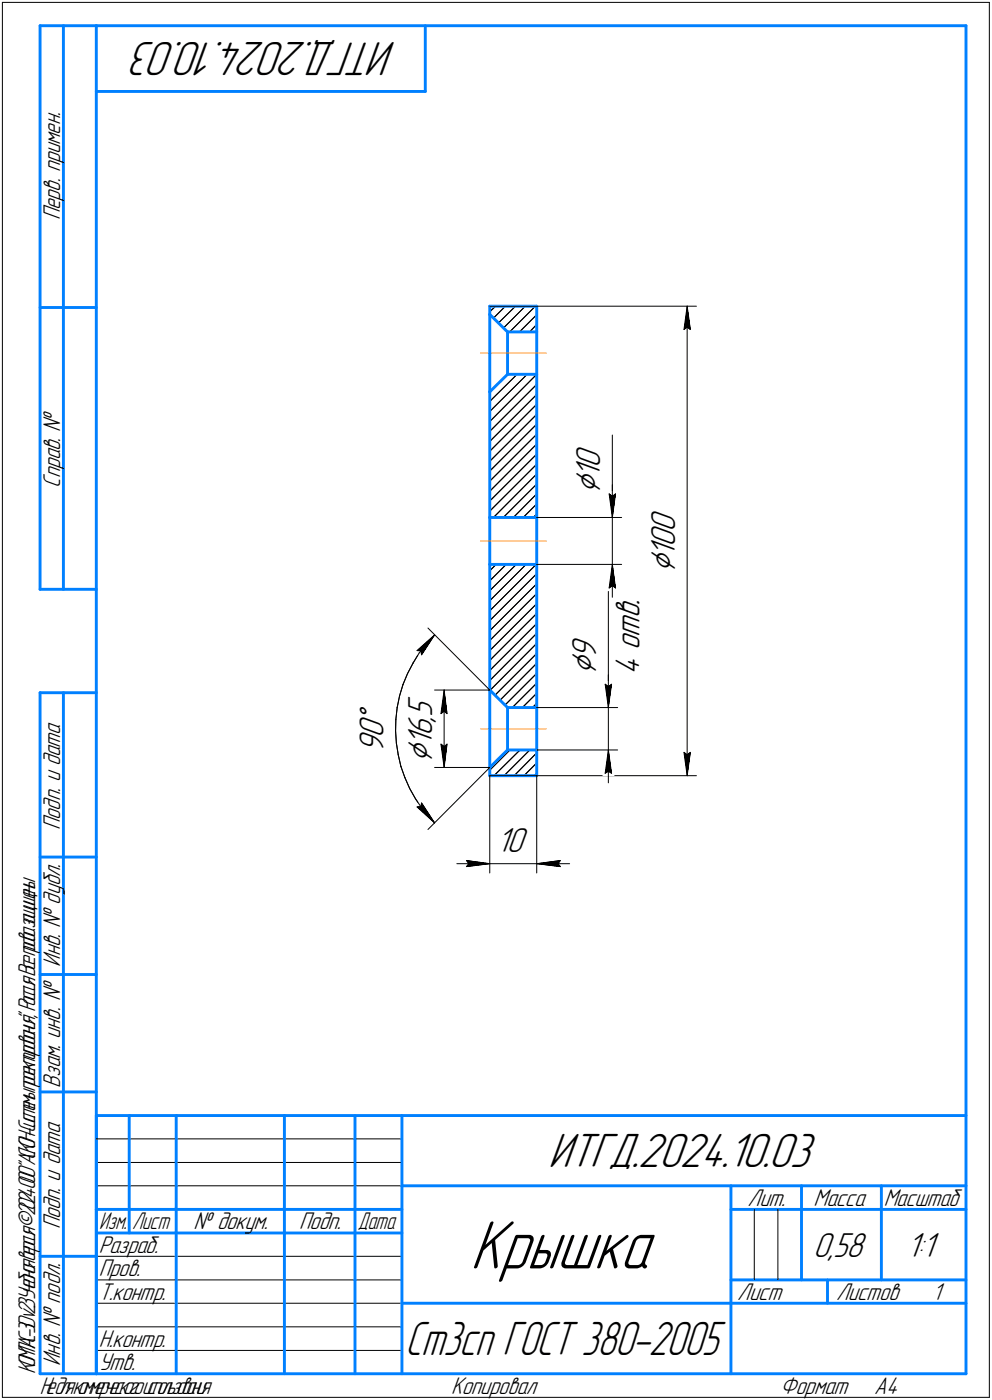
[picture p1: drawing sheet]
<svg xmlns="http://www.w3.org/2000/svg" width="211mm" height="298mm" viewBox="0 0 211 298" stroke-linecap="round" stroke-linejoin="round" font-family="sans-serif">
<defs><g id="words">
<text font-size="15.6" x="100" y="270.1">Крышка</text>
<g font-size="10.9">
<text x="84.4" y="9" transform="rotate(-180 84.4 9)">ИТГД.2024.10.03</text>
<text x="116.6" y="248.5">ИТГД.2024.10.03</text>
</g>
<text font-size="10.7" x="86.2" y="288.5">Ст3сп ГОСТ 380-2005</text>
<g font-size="8.5">
<text x="127.7" y="105.2" transform="rotate(-90 127.7 105.2)">⌀</text>
<text x="143.6" y="122" transform="rotate(-90 143.6 122)">⌀</text>
<text x="126.9" y="143.7" transform="rotate(-90 126.9 143.7)">⌀</text>
<text x="81.6" y="154" transform="rotate(-90 81.6 154)">°</text>
<text x="91.9" y="162.4" transform="rotate(-90 91.9 162.4)">⌀</text>
</g>
<g font-size="7.8">
<text x="127.7" y="101.7" transform="rotate(-90 127.7 101.7)">1</text>
<text x="127.7" y="99.6" transform="rotate(-90 127.7 99.6)">0</text>
<text x="143.6" y="113.3" transform="rotate(-90 143.6 113.3)">0</text>
<text x="143.6" y="118.6" transform="rotate(-90 143.6 118.6)">1</text>
<text x="143.6" y="116.5" transform="rotate(-90 143.6 116.5)">0</text>
<text x="136" y="131.6" transform="rotate(-90 136 131.6)">в</text>
<text x="136" y="128.9" transform="rotate(-90 136 128.9)">.</text>
<text x="136" y="135.6" transform="rotate(-90 136 135.6)">т</text>
<text x="126.9" y="140.2" transform="rotate(-90 126.9 140.2)">9</text>
<text x="136" y="143.7" transform="rotate(-90 136 143.7)">4</text>
<text x="136" y="138.4" transform="rotate(-90 136 138.4)">о</text>
<text x="91.9" y="153.6" transform="rotate(-90 91.9 153.6)">,</text>
<text x="91.9" y="152.6" transform="rotate(-90 91.9 152.6)">5</text>
<text x="81.6" y="160.3" transform="rotate(-90 81.6 160.3)">9</text>
<text x="81.6" y="157.1" transform="rotate(-90 81.6 157.1)">0</text>
<text x="91.9" y="158.9" transform="rotate(-90 91.9 158.9)">1</text>
<text x="91.9" y="156.8" transform="rotate(-90 91.9 156.8)">6</text>
<text x="105.7" y="181.3">10</text>
<text x="173" y="267.5">0,58</text>
<text x="192.9" y="267.5">1:1</text>
</g>
<g font-size="5.5">
<text x="12.8" y="46.9" transform="rotate(-90 12.8 46.9)">Перв. примен.</text>
<text x="12.8" y="103.8" transform="rotate(-90 12.8 103.8)">Справ. №</text>
<text x="12.8" y="176.7" transform="rotate(-90 12.8 176.7)">Подп. и дата</text>
<text x="12.8" y="205.8" transform="rotate(-90 12.8 205.8)">Инв. № дубл.</text>
<text x="12.8" y="231.6" transform="rotate(-90 12.8 231.6)">Взам. инв. №</text>
<text x="159.1" y="256.8">Лит.</text>
<text x="173.1" y="256.8">Масса</text>
<text x="12.8" y="261.7" transform="rotate(-90 12.8 261.7)">Подп. и дата</text>
<text x="41.2" y="261.8">№ докум.</text>
<text x="63.6" y="261.8">Подп.</text>
<text x="21" y="266.8">Разраб.</text>
<text x="21" y="271.8">Пров.</text>
<text x="21" y="276.8">Т.контр.</text>
<text x="156.9" y="276.8">Лист</text>
<text x="177.9" y="276.8">Листов</text>
<text x="198.4" y="276.8">1</text>
<text x="21" y="286.8">Н.контр.</text>
<text x="12.8" y="290.8" transform="rotate(-90 12.8 290.8)">Инв. № подл.</text>
<text x="21" y="291.8">Утв.</text>
<text x="96" y="296.8">Копировал</text>
<text x="166" y="296.8">Формат</text>
<text x="186" y="296.8">A4</text>
</g>
<g font-size="5.4">
<text x="188" y="256.8">Масштаб</text>
<text x="21.1" y="261.8">Изм.</text>
<text x="28.1" y="261.8">Лист</text>
<text x="76.1" y="261.8">Дата</text>
<text x="7.5" y="292.5" transform="rotate(-90 7.5 292.5)">КОМПАС-3Dv23Учебнаяверсия©2024ООО&quot;АСКОН-Системыпроектирования&quot;,Россия.Всеправазащищены.</text>
<text x="8.5" y="296.7">Недлякоммерческогоиспользования</text>
</g>
</g></defs>
<g fill="none" stroke="#000" stroke-width=".21">
<path d="M.5 .5v297zM.5 .5h210zM210.5 .5v297zM104.2 66.4l1.2-1.2zM104.2 65.2h44zM105 67.7l2.5-2.5zM106.1 68.7l3.6-3.5zM107.1 69.8l4.7-4.6zM108.4 70.7l5.5-5.5zM110.5 70.7l3.7-3.7zM114.2 79.7l-10 10zM114.2 69.1l-1.5 1.6z"/>
<path d="M145.5 70.2l.7-.5zM146.2 65.2l.7 5zM146.2 69.7l.7 .5zM146.2 65.2l-.7 5zM146.2 65.2v100zM104.2 98.2l10-10zM104.2 96.1l10-10zM104.2 94l10-10zM104.2 91.8l10-10zM104.2 87.6l8-7.9zM104.2 85.5l5.8-5.8zM114.2 94.5l-10 10.1z"/>
<path d="M130.3 92.6v17.6zM104.2 108.8l10-10zM104.2 106.7l10-10zM104.2 102.4l10-9.9zM104.2 100.3l10-10zM107.1 110.2l7.1-7.1zM111.3 110.2l2.9-2.9zM113.5 110.2l.7-.8zM114.2 105.2l-5 5zM114.2 100.9l-9.2 9.3zM114.2 110.2h18zM129.6 105.2l.7 .5z"/>
<path d="M129.6 105.2l.7 5zM130.3 105.7l.7-.5zM130.3 103.2v7zM130.3 110.2v10zM131 105.2l-.7 5zM88.7 138.5l.8 .1zM88.7 138.5l3.8-3.3zM89.2 139l-1.3 2.2zM89.5 138.6l.2 .8zM90.8 137l-1.6 2zM91 133.7l13.2 13.2zM92.5 135.2l-1.7 1.8z"/>
<path d="M92.5 135.2l-2.8 4.2zM104.2 138.5l10-10zM104.2 136.4l10-10zM104.2 134.3l10-10zM104.2 132.1l10-10zM104.2 130l9.9-9.8zM104.2 127.9l7.7-7.7zM104.2 125.8l5.6-5.6zM104.2 123.7l3.5-3.5zM104.2 121.5l1.4-1.3zM114.2 139.1l-8.9 8.9zM114.2 137l-9.9 10z"/>
<path d="M114.2 134.8l-10 10.1zM114.2 120.2h18zM129.4 125.9v19.8zM129.6 125.2l.7-.5zM130.3 120.2l-.7 5zM130.3 124.7l.7 .5zM130.3 120.2l.7 5zM130.3 120.2v7zM84.2 155.7l.1 2.5zM84.2 153.2v2.5zM84.3 158.2l.4 2.5zM84.5 150.7l-.3 2.5z"/>
<path d="M85 148.2l-.5 2.5zM85.7 145.7l-.7 2.5zM86.7 143.4l-1 2.3zM87.9 141.2l-1.2 2.2zM92.5 146.9h11.7zM93.8 158.4l.7 5zM93.8 158.4l.7 .5zM93.8 151.9l.7-.5zM94.5 158.9l.6-.5zM94.5 146.9l.6 5zM94.5 151.4l.6 .5zM94.5 146.9l-.7 5z"/>
<path d="M94.5 146.9v16.5zM95.1 158.4l-.6 5zM104.2 142.7l10-9.9zM104.2 140.6l10-10zM107.4 150.1l6.8-6.7zM108.5 159.7l-4.3 4.3zM109 150.7l5.2-5.2zM111.1 150.7l3.1-3.1zM114.2 149.7l-.9 1zM114.2 141.2l-7.8 7.9zM114.2 150.7h17.2zM114.2 159.7h17.2z"/>
<path d="M128.7 145.7l.7 .5zM128.7 145.7l.7 5zM129.4 145.7v5zM129.4 146.2l.7-.5zM129.4 143.7v7zM129.4 159.7l-.7 4.9zM129.4 159.7l.7 4.9zM129.4 159.7v7zM129.4 150.7v9zM130.1 145.7l-.7 5zM84.7 160.7l.6 2.5zM85.3 163.2l.8 2.4z"/>
<path d="M86.1 165.6l1.1 2.3zM87.2 167.9l1.2 2.2zM88.4 170.1l1.4 2.1zM88.7 171.8l3.8 3.4zM88.7 171.8h.8zM89.7 171l-.2 .8zM89.7 171l2.8 4.2zM89.8 172.2l1.6 1.9zM91.4 174.1l1.1 1.1zM92.5 163.4h11.7zM104.2 165.2v20.7zM104.2 165.2h44z"/>
<path d="M104.2 163.4l-13.2 13.2zM105.1 165.2l5.5-5.5zM107.2 165.2l5.5-5.5zM111.5 165.2l2.7-2.8zM113.6 165.2l.6-.6zM114.2 160.3l-4.8 4.9zM114.2 165.2v20.7zM128.7 164.6l.7-.4zM129.4 164.2l.7 .4zM145.5 160.2l.7 5zM145.5 160.2l.7 .5zM146.2 160.7l.7-.5z"/>
<path d="M146.9 160.2l-.7 5zM97.2 183.9h7zM99.2 183.2l5 .7zM99.2 183.2l.5 .7zM99.2 184.5l5-.6zM99.7 183.9l-.5 .6zM104.2 183.9h10zM114.2 183.9l5 .6zM114.2 183.9l5-.7zM114.2 183.9h7zM118.7 183.9l.5 .6zM119.2 183.2l-.5 .7z"/>
<path d="M20.5 247.5h65zM20.5 252.5h65zM20.5 242.5h65zM160.5 257.5v15zM165.5 257.5v15zM20.5 267.5h65zM20.5 272.5h65zM20.5 277.5h65zM.5 297.5h210zM20.5 282.5h65zM20.5 287.5h65z"/>
</g>
<g fill="none" stroke="#0080ff" stroke-width=".62">
<path d="M8.5 5.5v120zM8.5 5.5h12zM13.5 5.5v120zM20.5 5.5v287zM20.5 5.5h185zM20.5 19.5h70zM90.5 5.5v14zM205.5 5.5v287zM8.5 65.5h12zM104.2 66.9v16.5zM104.2 65.2h10zM104.2 65.2v1.7z"/>
<path d="M104.2 66.9l3.8 3.8zM108 70.7v9zM108 70.7h6.2zM108 79.7h6.2zM114.2 70.7v9zM114.2 65.2v5.5zM114.2 79.7v30.5zM104.2 83.4v26.8zM104.2 83.4l3.8-3.7zM104.2 110.2v10zM104.2 110.2h10zM114.2 110.2v10z"/>
<path d="M8.5 125.5h12zM104.2 120.2v26.7zM104.2 120.2h10zM114.2 120.2v30.5zM8.5 147.5v145zM8.5 147.5h12zM13.5 147.5v145zM104.2 146.9v16.5zM104.2 146.9l3.8 3.8zM108 150.7v9zM108 150.7h6.2zM108 159.7h6.2z"/>
<path d="M114.2 150.7v9zM114.2 159.7v5.5zM104.2 163.4v1.8zM104.2 165.2h10zM104.2 163.4l3.8-3.7zM8.5 182.5h12zM8.5 207.5h12zM8.5 232.5h12zM20.5 237.5h185zM20.5 237.5v55zM27.5 237.5v25zM37.5 237.5v55z"/>
<path d="M60.5 237.5v55zM75.5 237.5v55zM85.5 237.5v55zM20.5 257.5h65zM85.5 252.5h120zM155.5 252.5v40zM155.5 257.5h15zM170.5 252.5v20zM170.5 257.5h35zM187.5 252.5v20zM8.5 267.5h12zM20.5 262.5h65z"/>
<path d="M85.5 277.5h70zM155.5 277.5h50zM155.5 272.5h50zM176.1 272.5v5zM8.5 292.5h12zM20.5 292.5h185z"/>
</g>
<path d="M102.2 75.2h14zM102.2 115.2h14zM102.2 155.2h14z" fill="none" stroke="#ff8000" stroke-width=".21"/>
<g fill="#fff" stroke="#fff" stroke-width=".21">
<path d="M105.7 175.7h7.1zM105.7 175.8h7.1zM105.7 175.8h7.1zM105.7 175.9h7.1zM105.7 175.9h7.1zM105.7 176h7.1zM105.7 176.1h7.1zM105.7 176.1h7.1zM105.7 176.2h7.1zM105.7 176.2h7.1zM105.7 176.3h7.1zM105.7 176.3h7.1zM105.7 176.4h7.1zM105.7 176.4h7.1zM105.7 176.5h7.1zM105.7 176.6h7.1zM105.7 176.6h7.1zM105.7 176.7h7.1zM105.7 176.7h7.1zM105.7 176.8h7.1zM105.7 176.8h7.1zM105.7 176.9h7.1zM105.7 177h7.1zM105.7 177h7.1zM105.7 177.1h7.1zM105.7 177.1h7.1zM105.7 177.2h7.1zM105.7 177.2h7.1zM105.7 177.3h7.1zM105.7 177.3h7.1zM105.7 177.4h7.1zM105.7 177.5h7.1zM105.7 177.5h7.1zM105.7 177.6h7.1zM105.7 177.6h7.1zM105.7 177.7h7.1zM105.7 177.7h7.1zM105.7 177.8h7.1zM105.7 177.9h7.1zM105.7 177.9h7.1zM105.7 178h7.1zM105.7 178h7.1zM105.7 178.1h7.1zM105.7 178.1h7.1zM105.7 178.2h7.1zM105.7 178.3h7.1zM105.7 178.3h7.1zM105.7 178.4h7.1zM105.7 178.4h7.1zM105.7 178.5h7.1zM105.7 178.5h7.1zM105.7 178.6h7.1zM105.7 178.6h7.1zM105.7 178.7h7.1zM105.7 178.8h7.1zM105.7 178.8h7.1zM105.7 178.9h7.1zM105.7 178.9h7.1zM105.7 179h7.1zM105.7 179h7.1zM105.7 179.1h7.1zM105.7 179.2h7.1zM105.7 179.2h7.1zM105.7 179.3h7.1zM105.7 179.3h7.1zM105.7 179.4h7.1zM105.7 179.4h7.1zM105.7 179.5h7.1zM105.7 179.5h7.1zM105.7 179.6h7.1zM105.7 179.7h7.1zM105.7 179.7h7.1zM105.7 179.8h7.1zM105.7 179.8h7.1zM105.7 179.9h7.1zM105.7 179.9h7.1zM105.7 180h7.1zM105.7 180.1h7.1zM105.7 180.1h7.1zM105.7 180.2h7.1zM105.7 180.2h7.1zM105.7 180.3h7.1zM105.7 180.3h7.1zM105.7 180.4h7.1zM105.7 180.5h7.1zM105.7 180.5h7.1zM105.7 180.6h7.1zM105.7 180.6h7.1zM105.7 180.7h7.1zM105.7 180.7h7.1zM105.7 180.8h7.1zM105.7 180.8h7.1zM105.7 180.9h7.1zM105.7 181h7.1zM105.7 181h7.1zM105.7 181.1h7.1zM105.7 181.1h7.1zM105.7 181.2h7.1zM105.7 181.2h7.1zM105.7 181.3h7.1zM105.7 181.4h7.1zM105.7 181.4h7.1zM105.7 181.5h7.1zM105.7 181.5h7.1zM105.7 181.6h7.1zM105.7 181.6h7.1zM105.7 181.7h7.1zM105.7 181.8h7.1zM105.7 181.8h7.1zM105.7 181.9h7.1zM105.7 181.9h7.1zM105.7 182h7.1zM105.7 182h7.1zM105.7 182.1h7.1zM105.7 182.1h7.1zM105.7 182.2h7.1zM105.7 182.3h7.1zM105.7 182.3h7.1zM105.7 182.4h7.1zM105.7 182.4h7.1zM105.7 182.5h7.1zM105.7 182.5h7.1zM105.7 182.6h7.1zM105.7 182.7h7.1zM105.7 182.7h7.1zM105.7 182.8h7.1zM105.7 182.8h7.1z"/>
<path d="M98.7 182.7h.5zM98.7 182.8h.9zM98.7 182.8h1.3zM98.7 182.9h1.7zM98.7 182.9h2.1zM98.7 183h2.5zM98.7 183h3zM98.7 183.1h3.4zM98.7 183.2h3.7zM98.7 183.2h3.9zM98.7 183.3h4zM98.7 183.3h4.2zM98.7 183.4h4.3zM98.7 183.4h4.4zM98.7 183.5h4.6zM98.7 183.6h4.7zM98.7 183.6h4.9zM98.7 183.7h5zM98.7 183.7h5.1zM98.7 183.8h5.3zM98.7 183.8h5.4zM98.7 183.9h5.5zM98.7 184h5.4zM98.7 184h5.3zM98.7 184.1h5.1zM98.7 184.1h5zM98.7 184.2h4.9zM98.7 184.2h4.7zM98.7 184.3h4.6zM98.7 184.3h4.4zM98.7 184.4h4.3zM98.7 184.5h4.2zM98.7 184.5h4zM98.7 184.6h3.9zM98.7 184.6h3.7zM98.7 184.7h3.3zM98.7 184.7h2.8zM98.7 184.8h2.4zM98.7 184.9h1.9zM98.7 184.9h1.4zM98.7 185h1zM98.7 185h.5z"/>
<path d="M119.3 182.7h.4zM118.9 182.8h.8zM118.5 182.8h1.2zM118.1 182.9h1.6zM117.7 182.9h2zM117.2 183h2.5zM116.8 183h2.9zM116.4 183.1h3.3zM116 183.2h3.7zM115.9 183.2h3.8zM115.8 183.3h3.9zM115.6 183.3h4.1zM115.5 183.4h4.2zM115.3 183.4h4.4zM115.2 183.5h4.5zM115 183.6h4.7zM114.9 183.6h4.8zM114.8 183.7h4.9zM114.6 183.7h5.1zM114.5 183.8h5.2zM114.4 183.8h5.3zM114.2 183.9h5.5zM114.4 184h5.3zM114.5 184h5.2zM114.6 184.1h5.1zM114.8 184.1h4.9zM114.9 184.2h4.8zM115 184.2h4.7zM115.2 184.3h4.5zM115.3 184.3h4.4zM115.5 184.4h4.2zM115.6 184.5h4.1zM115.8 184.5h3.9zM115.9 184.6h3.8zM116 184.6h3.7zM116.5 184.7h3.2zM117 184.7h2.7zM117.4 184.8h2.3zM117.9 184.9h1.8zM118.4 184.9h1.3zM118.8 185h.9zM119.3 185h.4z"/>
<path d="M122 94.6h7.3zM122 94.7h7.3zM122 94.7h7.3zM122 94.8h7.3zM122 94.8h7.3zM122 94.9h7.3zM122 94.9h7.3zM122 95h7.3zM122 95.1h7.3zM122 95.1h7.3zM122 95.2h7.3zM122 95.2h7.3zM122 95.3h7.3zM122 95.3h7.3zM122 95.4h7.3zM122 95.4h7.3zM122 95.5h7.3zM122 95.6h7.3zM122 95.6h7.3zM122 95.7h7.3zM122 95.7h7.3zM122 95.8h7.3zM122 95.8h7.3zM122 95.9h7.3zM122 96h7.3zM122 96h7.3zM122 96.1h7.3zM122 96.1h7.3zM122 96.2h7.3zM122 96.2h7.3zM122 96.3h7.3zM122 96.4h7.3zM122 96.4h7.3zM122 96.5h7.3zM122 96.5h7.3zM122 96.6h7.3zM122 96.6h7.3zM122 96.7h7.3zM122 96.7h7.3zM122 96.8h7.3zM122 96.9h7.3zM122 96.9h7.3zM122 97h7.3zM122 97h7.3zM122 97.1h7.3zM122 97.1h7.3zM122 97.2h7.3zM122 97.3h7.3zM122 97.3h7.3zM122 97.4h7.3zM122 97.4h7.3zM122 97.5h7.3zM122 97.5h7.3zM122 97.6h7.3zM122 97.6h7.3zM122 97.7h7.3zM122 97.8h7.3zM122 97.8h7.3zM122 97.9h7.3zM122 97.9h7.3zM122 98h7.3zM122 98h7.3zM122 98.1h7.3zM122 98.2h7.3zM122 98.2h7.3zM122 98.3h7.3zM122 98.3h7.3zM122 98.4h7.3zM122 98.4h7.3zM122 98.5h7.3zM122 98.6h7.3zM122 98.6h7.3zM122 98.7h7.3zM122 98.7h7.3zM122 98.8h7.3zM122 98.8h7.3zM122 98.9h7.3zM122 98.9h7.3zM122 99h7.3zM122 99.1h7.3zM122 99.1h7.3zM122 99.2h7.3zM122 99.2h7.3zM122 99.3h7.3zM122 99.3h7.3zM122 99.4h7.3zM122 99.5h7.3zM122 99.5h7.3zM122 99.6h7.3zM122 99.6h7.3zM122 99.7h7.3zM122 99.7h7.3zM122 99.8h7.3zM122 99.9h7.3zM122 99.9h7.3zM122 100h7.3zM122 100h7.3zM122 100.1h7.3zM122 100.1h7.3zM122 100.2h7.3zM122 100.2h7.3zM122 100.3h7.3zM122 100.4h7.3zM122 100.4h7.3zM122 100.5h7.3zM122 100.5h7.3zM122 100.6h7.3zM122 100.6h7.3zM122 100.7h7.3zM122 100.8h7.3zM122 100.8h7.3zM122 100.9h7.3zM122 100.9h7.3zM122 101h7.3zM122 101h7.3zM122 101.1h7.3zM122 101.1h7.3zM122 101.2h7.3zM122 101.3h7.3zM122 101.3h7.3zM122 101.4h7.3zM122 101.4h7.3zM122 101.5h7.3zM122 101.5h7.3zM122 101.6h7.3zM122 101.7h7.3zM122 101.7h7.3zM122 101.8h7.3zM122 101.8h7.3zM122 101.9h7.3zM122 101.9h7.3zM122 102h7.3zM122 102.1h7.3zM122 102.1h7.3zM122 102.2h7.3zM122 102.2h7.3zM122 102.3h7.3zM122 102.3h7.3zM122 102.4h7.3zM122 102.4h7.3zM122 102.5h7.3zM122 102.6h7.3zM122 102.6h7.3zM122 102.7h7.3zM122 102.7h7.3zM122 102.8h7.3zM122 102.8h7.3zM122 102.9h7.3zM122 103h7.3zM122 103h7.3zM122 103.1h7.3zM122 103.1h7.3zM122 103.2h7.3zM122 103.2h7.3zM122 103.3h7.3zM122 103.3h7.3zM122 103.4h7.3zM122 103.5h7.3zM122 103.5h7.3zM122 103.6h7.3zM122 103.6h7.3zM122 103.7h7.3zM122 103.7h7.3zM122 103.8h7.3zM122 103.9h7.3zM122 103.9h7.3zM122 104h7.3zM122 104h7.3zM122 104.1h7.3zM122 104.1h7.3zM122 104.2h7.3zM122 104.3h7.3zM122 104.3h7.3zM122 104.4h7.3zM122 104.4h7.3zM122 104.5h7.3zM122 104.5h7.3zM122 104.6h7.3zM122 104.6h7.3zM122 104.7h7.3zM122 104.8h7.3zM122 104.8h7.3zM122 104.9h7.3zM122 104.9h7.3zM122 105h7.3zM122 105h7.3zM122 105.1h7.3z"/>
<path d="M129 104.6h2.5zM129.1 104.7h2.4zM129.1 104.8h2.4zM129.1 104.8h2.4zM129.1 104.9h2.4zM129.1 104.9h2.4zM129.1 105h2.4zM129.1 105h2.4zM129.1 105.1h2.4zM129.1 105.2h2.4zM129.1 105.2h2.4zM129.1 105.3h2.4zM129.1 105.3h2.4zM129.1 105.4h2.4zM129.1 105.4h2.4zM129.2 105.5h2.2zM129.2 105.6h2.2zM129.2 105.6h2.2zM129.2 105.7h2.2zM129.2 105.7h2.2zM129.2 105.8h2.2zM129.2 105.8h2.2zM129.2 105.9h2.1zM129.3 105.9h2zM129.3 106h2zM129.3 106.1h2zM129.3 106.1h2zM129.3 106.2h2zM129.3 106.2h2zM129.3 106.3h2zM129.3 106.3h2zM129.3 106.4h2zM129.3 106.5h2zM129.3 106.5h2zM129.3 106.6h2zM129.3 106.6h2zM129.3 106.7h2zM129.4 106.7h1.8zM129.4 106.8h1.8zM129.4 106.8h1.8zM129.4 106.9h1.8zM129.4 107h1.8zM129.4 107h1.8zM129.4 107.1h1.8zM129.4 107.1h1.8zM129.4 107.2h1.8zM129.4 107.2h1.8zM129.4 107.3h1.8zM129.4 107.4h1.8zM129.4 107.4h1.8zM129.4 107.5h1.8zM129.4 107.5h1.8zM129.5 107.6h1.6zM129.5 107.6h1.6zM129.5 107.7h1.6zM129.5 107.8h1.6zM129.5 107.8h1.6zM129.5 107.9h1.6zM129.5 107.9h1.6zM129.5 108h1.6zM129.5 108h1.6zM129.5 108.1h1.6zM129.5 108.1h1.6zM129.5 108.2h1.6zM129.5 108.3h1.6zM129.5 108.3h1.6zM129.5 108.4h1.5zM129.6 108.4h1.4zM129.6 108.5h1.4zM129.7 108.5h1.3zM129.7 108.6h1.3zM129.7 108.7h1.2zM129.7 108.7h1.2zM129.7 108.8h1.2zM129.8 108.8h1zM129.8 108.9h1zM129.8 108.9h1zM129.8 109h1zM129.8 109.1h1zM129.9 109.1h.8zM129.9 109.2h.8zM129.9 109.2h.8zM129.9 109.3h.8zM129.9 109.3h.8zM130 109.4h.6zM130 109.4h.6zM130 109.5h.6zM130 109.6h.6zM130 109.6h.6zM130.1 109.7h.4zM130.1 109.7h.4zM130.2 109.8h.2zM130.2 109.8h.2zM130.2 109.9h.2zM130.2 110h.2zM130.2 110h.2z"/>
<path d="M130.2 120.3h.2zM130.2 120.4h.2zM130.2 120.5h.2zM130.2 120.5h.2zM130.2 120.6h.2zM130.1 120.6h.4zM130.1 120.7h.4zM130 120.7h.6zM130 120.8h.6zM130 120.8h.6zM130 120.9h.6zM130 121h.6zM129.9 121h.8zM129.9 121.1h.8zM129.9 121.1h.8zM129.9 121.2h.8zM129.9 121.2h.8zM129.8 121.3h1zM129.8 121.4h1zM129.8 121.4h1zM129.8 121.5h1zM129.8 121.5h1zM129.7 121.6h1.2zM129.7 121.6h1.2zM129.7 121.7h1.2zM129.7 121.8h1.3zM129.7 121.8h1.3zM129.6 121.9h1.4zM129.6 121.9h1.4zM129.5 122h1.5zM129.5 122h1.6zM129.5 122.1h1.6zM129.5 122.1h1.6zM129.5 122.2h1.6zM129.5 122.3h1.6zM129.5 122.3h1.6zM129.5 122.4h1.6zM129.5 122.4h1.6zM129.5 122.5h1.6zM129.5 122.5h1.6zM129.5 122.6h1.6zM129.5 122.7h1.6zM129.5 122.7h1.6zM129.5 122.8h1.6zM129.4 122.8h1.8zM129.4 122.9h1.8zM129.4 122.9h1.8zM129.4 123h1.8zM129.4 123h1.8zM129.4 123.1h1.8zM129.4 123.2h1.8zM129.4 123.2h1.8zM129.4 123.3h1.8zM129.4 123.3h1.8zM129.4 123.4h1.8zM129.4 123.4h1.8zM129.4 123.5h1.8zM129.4 123.6h1.8zM129.4 123.6h1.8zM129.3 123.7h2zM129.3 123.7h2zM129.3 123.8h2zM129.3 123.8h2zM129.3 123.9h2zM129.3 124h2zM129.3 124h2zM129.3 124.1h2zM129.3 124.1h2zM129.3 124.2h2zM129.3 124.2h2zM129.3 124.3h2zM129.3 124.3h2zM129.3 124.4h2zM129.2 124.5h2.1zM129.2 124.5h2.2zM129.2 124.6h2.2zM129.2 124.6h2.2zM129.2 124.7h2.2zM129.2 124.7h2.2zM129.2 124.8h2.2zM129.2 124.9h2.2zM129.1 124.9h2.4zM129.1 125h2.4zM129.1 125h2.4zM129.1 125.1h2.4zM129.1 125.1h2.4zM129.1 125.2h2.4zM129.1 125.3h2.4zM129.1 125.3h2.4zM129.1 125.4h2.4zM129.1 125.4h2.4zM129.1 125.5h2.4zM129.1 125.5h2.4zM129.1 125.6h2.4zM129.1 125.6h2.4z"/>
<path d="M138 108.3h7.2zM138 108.4h7.2zM138 108.4h7.2zM138 108.5h7.2zM138 108.5h7.2zM138 108.6h7.2zM138 108.7h7.2zM138 108.7h7.2zM138 108.8h7.2zM138 108.8h7.2zM138 108.9h7.2zM138 108.9h7.2zM138 109h7.2zM138 109.1h7.2zM138 109.1h7.2zM138 109.2h7.2zM138 109.2h7.2zM138 109.3h7.2zM138 109.3h7.2zM138 109.4h7.2zM138 109.4h7.2zM138 109.5h7.2zM138 109.6h7.2zM138 109.6h7.2zM138 109.7h7.2zM138 109.7h7.2zM138 109.8h7.2zM138 109.8h7.2zM138 109.9h7.2zM138 110h7.2zM138 110h7.2zM138 110.1h7.2zM138 110.1h7.2zM138 110.2h7.2zM138 110.2h7.2zM138 110.3h7.2zM138 110.3h7.2zM138 110.4h7.2zM138 110.5h7.2zM138 110.5h7.2zM138 110.6h7.2zM138 110.6h7.2zM138 110.7h7.2zM138 110.7h7.2zM138 110.8h7.2zM138 110.9h7.2zM138 110.9h7.2zM138 111h7.2zM138 111h7.2zM138 111.1h7.2zM138 111.1h7.2zM138 111.2h7.2zM138 111.3h7.2zM138 111.3h7.2zM138 111.4h7.2zM138 111.4h7.2zM138 111.5h7.2zM138 111.5h7.2zM138 111.6h7.2zM138 111.6h7.2zM138 111.7h7.2zM138 111.8h7.2zM138 111.8h7.2zM138 111.9h7.2zM138 111.9h7.2zM138 112h7.2zM138 112h7.2zM138 112.1h7.2zM138 112.2h7.2zM138 112.2h7.2zM138 112.3h7.2zM138 112.3h7.2zM138 112.4h7.2zM138 112.4h7.2zM138 112.5h7.2zM138 112.6h7.2zM138 112.6h7.2zM138 112.7h7.2zM138 112.7h7.2zM138 112.8h7.2zM138 112.8h7.2zM138 112.9h7.2zM138 112.9h7.2zM138 113h7.2zM138 113.1h7.2zM138 113.1h7.2zM138 113.2h7.2zM138 113.2h7.2zM138 113.3h7.2zM138 113.3h7.2zM138 113.4h7.2zM138 113.5h7.2zM138 113.5h7.2zM138 113.6h7.2zM138 113.6h7.2zM138 113.7h7.2zM138 113.7h7.2zM138 113.8h7.2zM138 113.8h7.2zM138 113.9h7.2zM138 114h7.2zM138 114h7.2zM138 114.1h7.2zM138 114.1h7.2zM138 114.2h7.2zM138 114.2h7.2zM138 114.3h7.2zM138 114.4h7.2zM138 114.4h7.2zM138 114.5h7.2zM138 114.5h7.2zM138 114.6h7.2zM138 114.6h7.2zM138 114.7h7.2zM138 114.8h7.2zM138 114.8h7.2zM138 114.9h7.2zM138 114.9h7.2zM138 115h7.2zM138 115h7.2zM138 115.1h7.2zM138 115.1h7.2zM138 115.2h7.2zM138 115.3h7.2zM138 115.3h7.2zM138 115.4h7.2zM138 115.4h7.2zM138 115.5h7.2zM138 115.5h7.2zM138 115.6h7.2zM138 115.7h7.2zM138 115.7h7.2zM138 115.8h7.2zM138 115.8h7.2zM138 115.9h7.2zM138 115.9h7.2zM138 116h7.2zM138 116h7.2zM138 116.1h7.2zM138 116.2h7.2zM138 116.2h7.2zM138 116.3h7.2zM138 116.3h7.2zM138 116.4h7.2zM138 116.4h7.2zM138 116.5h7.2zM138 116.6h7.2zM138 116.6h7.2zM138 116.7h7.2zM138 116.7h7.2zM138 116.8h7.2zM138 116.8h7.2zM138 116.9h7.2zM138 117h7.2zM138 117h7.2zM138 117.1h7.2zM138 117.1h7.2zM138 117.2h7.2zM138 117.2h7.2zM138 117.3h7.2zM138 117.3h7.2zM138 117.4h7.2zM138 117.5h7.2zM138 117.5h7.2zM138 117.6h7.2zM138 117.6h7.2zM138 117.7h7.2zM138 117.7h7.2zM138 117.8h7.2zM138 117.9h7.2zM138 117.9h7.2zM138 118h7.2zM138 118h7.2zM138 118.1h7.2zM138 118.1h7.2zM138 118.2h7.2zM138 118.3h7.2zM138 118.3h7.2zM138 118.4h7.2zM138 118.4h7.2zM138 118.5h7.2zM138 118.5h7.2zM138 118.6h7.2zM138 118.6h7.2zM138 118.7h7.2zM138 118.8h7.2zM138 118.8h7.2zM138 118.9h7.2zM138 118.9h7.2zM138 119h7.2zM138 119h7.2zM138 119.1h7.2zM138 119.2h7.2zM138 119.2h7.2zM138 119.3h7.2zM138 119.3h7.2zM138 119.4h7.2zM138 119.4h7.2zM138 119.5h7.2zM138 119.5h7.2zM138 119.6h7.2zM138 119.7h7.2zM138 119.7h7.2zM138 119.8h7.2zM138 119.8h7.2zM138 119.9h7.2zM138 119.9h7.2zM138 120h7.2zM138 120.1h7.2zM138 120.1h7.2zM138 120.2h7.2zM138 120.2h7.2zM138 120.3h7.2zM138 120.3h7.2zM138 120.4h7.2zM138 120.5h7.2zM138 120.5h7.2zM138 120.6h7.2zM138 120.6h7.2zM138 120.7h7.2zM138 120.7h7.2zM138 120.8h7.2zM138 120.8h7.2zM138 120.9h7.2zM138 121h7.2zM138 121h7.2zM138 121.1h7.2zM138 121.1h7.2zM138 121.2h7.2zM138 121.2h7.2zM138 121.3h7.2zM138 121.4h7.2zM138 121.4h7.2zM138 121.5h7.2zM138 121.5h7.2zM138 121.6h7.2zM138 121.6h7.2zM138 121.7h7.2zM138 121.8h7.2zM138 121.8h7.2zM138 121.9h7.2zM138 121.9h7.2zM138 122h7.2z"/>
<path d="M146.1 65.4h.2zM146.1 65.4h.2zM146.1 65.5h.3zM146.1 65.5h.3zM146.1 65.6h.3zM146 65.6h.4zM146 65.7h.4zM146 65.8h.5zM146 65.8h.5zM145.9 65.9h.6zM145.9 65.9h.6zM145.9 66h.6zM145.9 66h.7zM145.9 66.1h.7zM145.8 66.2h.8zM145.8 66.2h.8zM145.8 66.3h.8zM145.7 66.3h1zM145.7 66.4h1zM145.7 66.4h1.1zM145.7 66.5h1.1zM145.6 66.5h1.2zM145.6 66.6h1.2zM145.6 66.7h1.2zM145.6 66.7h1.3zM145.6 66.8h1.3zM145.5 66.8h1.4zM145.5 66.9h1.4zM145.5 66.9h1.4zM145.5 67h1.5zM145.5 67.1h1.5zM145.5 67.1h1.5zM145.5 67.2h1.5zM145.5 67.2h1.5zM145.5 67.3h1.5zM145.5 67.3h1.5zM145.4 67.4h1.6zM145.4 67.5h1.6zM145.4 67.5h1.6zM145.4 67.6h1.6zM145.4 67.6h1.6zM145.4 67.7h1.6zM145.4 67.7h1.6zM145.3 67.8h1.8zM145.3 67.8h1.8zM145.3 67.9h1.8zM145.3 68h1.8zM145.3 68h1.8zM145.3 68.1h1.8zM145.3 68.1h1.8zM145.3 68.2h1.8zM145.3 68.2h1.9zM145.3 68.3h1.9zM145.3 68.4h1.9zM145.3 68.4h1.9zM145.3 68.5h1.9zM145.3 68.5h1.9zM145.3 68.6h1.9zM145.2 68.6h2zM145.2 68.7h2zM145.2 68.7h2zM145.2 68.8h2zM145.2 68.9h2zM145.2 68.9h2zM145.2 69h2zM145.2 69h2.1zM145.2 69.1h2.1zM145.2 69.1h2.1zM145.2 69.2h2.1zM145.2 69.3h2.1zM145.2 69.3h2.1zM145.2 69.4h2.1zM145.1 69.4h2.2zM145.1 69.5h2.2zM145.1 69.5h2.2zM145.1 69.6h2.2zM145.1 69.7h2.2zM145.1 69.7h2.2zM145.1 69.8h2.2zM145.1 69.8h2.2zM145.1 69.9h2.3zM145.1 69.9h2.3zM145.1 70h2.3zM145.1 70h2.3zM145.1 70.1h2.3zM145.1 70.2h2.3zM145.1 70.2h2.3zM145 70.3h2.4zM145 70.3h2.4zM145 70.4h2.4zM145 70.4h2.4zM145 70.5h2.4zM145 70.6h2.4zM145 70.6h2.4z"/>
<path d="M144.9 159.7h2.5zM145 159.7h2.4zM145 159.8h2.4zM145 159.9h2.4zM145 159.9h2.4zM145 160h2.4zM145 160h2.4zM145 160.1h2.4zM145.1 160.1h2.3zM145.1 160.2h2.3zM145.1 160.2h2.3zM145.1 160.3h2.3zM145.1 160.4h2.3zM145.1 160.4h2.3zM145.1 160.5h2.3zM145.1 160.5h2.2zM145.1 160.6h2.2zM145.1 160.6h2.2zM145.1 160.7h2.2zM145.1 160.8h2.2zM145.1 160.8h2.2zM145.1 160.9h2.2zM145.1 160.9h2.2zM145.2 161h2.1zM145.2 161h2.1zM145.2 161.1h2.1zM145.2 161.1h2.1zM145.2 161.2h2.1zM145.2 161.3h2.1zM145.2 161.3h2.1zM145.2 161.4h2zM145.2 161.4h2zM145.2 161.5h2zM145.2 161.5h2zM145.2 161.6h2zM145.2 161.7h2zM145.2 161.7h2zM145.3 161.8h1.9zM145.3 161.8h1.9zM145.3 161.9h1.9zM145.3 161.9h1.9zM145.3 162h1.9zM145.3 162.1h1.9zM145.3 162.1h1.9zM145.3 162.2h1.8zM145.3 162.2h1.8zM145.3 162.3h1.8zM145.3 162.3h1.8zM145.3 162.4h1.8zM145.3 162.4h1.8zM145.3 162.5h1.8zM145.3 162.6h1.8zM145.4 162.6h1.6zM145.4 162.7h1.6zM145.4 162.7h1.6zM145.4 162.8h1.6zM145.4 162.8h1.6zM145.4 162.9h1.6zM145.4 163h1.6zM145.5 163h1.5zM145.5 163.1h1.5zM145.5 163.1h1.5zM145.5 163.2h1.5zM145.5 163.2h1.5zM145.5 163.3h1.5zM145.5 163.4h1.5zM145.5 163.4h1.4zM145.5 163.5h1.4zM145.5 163.5h1.4zM145.6 163.6h1.3zM145.6 163.6h1.3zM145.6 163.7h1.2zM145.6 163.7h1.2zM145.6 163.8h1.2zM145.7 163.9h1.1zM145.7 163.9h1.1zM145.7 164h1zM145.7 164h1zM145.8 164.1h.8zM145.8 164.1h.8zM145.8 164.2h.8zM145.9 164.3h.7zM145.9 164.3h.7zM145.9 164.4h.6zM145.9 164.4h.6zM145.9 164.5h.6zM146 164.5h.5zM146 164.6h.5zM146 164.6h.4zM146 164.7h.4zM146.1 164.8h.3zM146.1 164.8h.3zM146.1 164.9h.3zM146.1 164.9h.2zM146.1 165h.2z"/>
<path d="M121.2 135.2h7.2zM121.2 135.3h7.2zM121.2 135.4h7.2zM121.2 135.4h7.2zM121.2 135.5h7.2zM121.2 135.5h7.2zM121.2 135.6h7.2zM121.2 135.6h7.2zM121.2 135.7h7.2zM121.2 135.7h7.2zM121.2 135.8h7.2zM121.2 135.9h7.2zM121.2 135.9h7.2zM121.2 136h7.2zM121.2 136h7.2zM121.2 136.1h7.2zM121.2 136.1h7.2zM121.2 136.2h7.2zM121.2 136.3h7.2zM121.2 136.3h7.2zM121.2 136.4h7.2zM121.2 136.4h7.2zM121.2 136.5h7.2zM121.2 136.5h7.2zM121.2 136.6h7.2zM121.2 136.7h7.2zM121.2 136.7h7.2zM121.2 136.8h7.2zM121.2 136.8h7.2zM121.2 136.9h7.2zM121.2 136.9h7.2zM121.2 137h7.2zM121.2 137h7.2zM121.2 137.1h7.2zM121.2 137.2h7.2zM121.2 137.2h7.2zM121.2 137.3h7.2zM121.2 137.3h7.2zM121.2 137.4h7.2zM121.2 137.4h7.2zM121.2 137.5h7.2zM121.2 137.6h7.2zM121.2 137.6h7.2zM121.2 137.7h7.2zM121.2 137.7h7.2zM121.2 137.8h7.2zM121.2 137.8h7.2zM121.2 137.9h7.2zM121.2 138h7.2zM121.2 138h7.2zM121.2 138.1h7.2zM121.2 138.1h7.2zM121.2 138.2h7.2zM121.2 138.2h7.2zM121.2 138.3h7.2zM121.2 138.3h7.2zM121.2 138.4h7.2zM121.2 138.5h7.2zM121.2 138.5h7.2zM121.2 138.6h7.2zM121.2 138.6h7.2zM121.2 138.7h7.2zM121.2 138.7h7.2zM121.2 138.8h7.2zM121.2 138.9h7.2zM121.2 138.9h7.2zM121.2 139h7.2zM121.2 139h7.2zM121.2 139.1h7.2zM121.2 139.1h7.2zM121.2 139.2h7.2zM121.2 139.2h7.2zM121.2 139.3h7.2zM121.2 139.4h7.2zM121.2 139.4h7.2zM121.2 139.5h7.2zM121.2 139.5h7.2zM121.2 139.6h7.2zM121.2 139.6h7.2zM121.2 139.7h7.2zM121.2 139.8h7.2zM121.2 139.8h7.2zM121.2 139.9h7.2zM121.2 139.9h7.2zM121.2 140h7.2zM121.2 140h7.2zM121.2 140.1h7.2zM121.2 140.2h7.2zM121.2 140.2h7.2zM121.2 140.3h7.2zM121.2 140.3h7.2zM121.2 140.4h7.2zM121.2 140.4h7.2zM121.2 140.5h7.2zM121.2 140.5h7.2zM121.2 140.6h7.2zM121.2 140.7h7.2zM121.2 140.7h7.2zM121.2 140.8h7.2zM121.2 140.8h7.2zM121.2 140.9h7.2zM121.2 140.9h7.2zM121.2 141h7.2zM121.2 141.1h7.2zM121.2 141.1h7.2zM121.2 141.2h7.2zM121.2 141.2h7.2zM121.2 141.3h7.2zM121.2 141.3h7.2zM121.2 141.4h7.2zM121.2 141.4h7.2zM121.2 141.5h7.2zM121.2 141.6h7.2zM121.2 141.6h7.2zM121.2 141.7h7.2zM121.2 141.7h7.2zM121.2 141.8h7.2zM121.2 141.8h7.2zM121.2 141.9h7.2zM121.2 142h7.2zM121.2 142h7.2zM121.2 142.1h7.2zM121.2 142.1h7.2zM121.2 142.2h7.2zM121.2 142.2h7.2zM121.2 142.3h7.2zM121.2 142.4h7.2zM121.2 142.4h7.2zM121.2 142.5h7.2zM121.2 142.5h7.2zM121.2 142.6h7.2zM121.2 142.6h7.2zM121.2 142.7h7.2zM121.2 142.7h7.2zM121.2 142.8h7.2zM121.2 142.9h7.2zM121.2 142.9h7.2zM121.2 143h7.2zM121.2 143h7.2zM121.2 143.1h7.2zM121.2 143.1h7.2zM121.2 143.2h7.2zM121.2 143.3h7.2zM121.2 143.3h7.2zM121.2 143.4h7.2zM121.2 143.4h7.2zM121.2 143.5h7.2zM121.2 143.5h7.2zM121.2 143.6h7.2z"/>
<path d="M130.4 128h7.2zM130.4 128h7.2zM130.4 128.1h7.2zM130.4 128.1h7.2zM130.4 128.2h7.2zM130.4 128.2h7.2zM130.4 128.3h7.2zM130.4 128.4h7.2zM130.4 128.4h7.2zM130.4 128.5h7.2zM130.4 128.5h7.2zM130.4 128.6h7.2zM130.4 128.6h7.2zM130.4 128.7h7.2zM130.4 128.7h7.2zM130.4 128.8h7.2zM130.4 128.9h7.2zM130.4 128.9h7.2zM130.4 129h7.2zM130.4 129h7.2zM130.4 129.1h7.2zM130.4 129.1h7.2zM130.4 129.2h7.2zM130.4 129.3h7.2zM130.4 129.3h7.2zM130.4 129.4h7.2zM130.4 129.4h7.2zM130.4 129.5h7.2zM130.4 129.5h7.2zM130.4 129.6h7.2zM130.4 129.7h7.2zM130.4 129.7h7.2zM130.4 129.8h7.2zM130.4 129.8h7.2zM130.4 129.9h7.2zM130.4 129.9h7.2zM130.4 130h7.2zM130.4 130h7.2zM130.4 130.1h7.2zM130.4 130.2h7.2zM130.4 130.2h7.2zM130.4 130.3h7.2zM130.4 130.3h7.2zM130.4 130.4h7.2zM130.4 130.4h7.2zM130.4 130.5h7.2zM130.4 130.6h7.2zM130.4 130.6h7.2zM130.4 130.7h7.2zM130.4 130.7h7.2zM130.4 130.8h7.2zM130.4 130.8h7.2zM130.4 130.9h7.2zM130.4 131h7.2zM130.4 131h7.2zM130.4 131.1h7.2zM130.4 131.1h7.2zM130.4 131.2h7.2zM130.4 131.2h7.2zM130.4 131.3h7.2zM130.4 131.3h7.2zM130.4 131.4h7.2zM130.4 131.5h7.2zM130.4 131.5h7.2zM130.4 131.6h7.2zM130.4 131.6h7.2zM130.4 131.7h7.2zM130.4 131.7h7.2zM130.4 131.8h7.2zM130.4 131.9h7.2zM130.4 131.9h7.2zM130.4 132h7.2zM130.4 132h7.2zM130.4 132.1h7.2zM130.4 132.1h7.2zM130.4 132.2h7.2zM130.4 132.2h7.2zM130.4 132.3h7.2zM130.4 132.4h7.2zM130.4 132.4h7.2zM130.4 132.5h7.2zM130.4 132.5h7.2zM130.4 132.6h7.2zM130.4 132.6h7.2zM130.4 132.7h7.2zM130.4 132.8h7.2zM130.4 132.8h7.2zM130.4 132.9h7.2zM130.4 132.9h7.2zM130.4 133h7.2zM130.4 133h7.2zM130.4 133.1h7.2zM130.4 133.2h7.2zM130.4 133.2h7.2zM130.4 133.3h7.2zM130.4 133.3h7.2zM130.4 133.4h7.2zM130.4 133.4h7.2zM130.4 133.5h7.2zM130.4 133.5h7.2zM130.4 133.6h7.2zM130.4 133.7h7.2zM130.4 133.7h7.2zM130.4 133.8h7.2zM130.4 133.8h7.2zM130.4 133.9h7.2zM130.4 133.9h7.2zM130.4 134h7.2zM130.4 134.1h7.2zM130.4 134.1h7.2zM130.4 134.2h7.2zM130.4 134.2h7.2zM130.4 134.3h7.2zM130.4 134.3h7.2zM130.4 134.4h7.2zM130.4 134.5h7.2zM130.4 134.5h7.2zM130.4 134.6h7.2zM130.4 134.6h7.2zM130.4 134.7h7.2zM130.4 134.7h7.2zM130.4 134.8h7.2zM130.4 134.8h7.2zM130.4 134.9h7.2zM130.4 135h7.2zM130.4 135h7.2zM130.4 135.1h7.2zM130.4 135.1h7.2zM130.4 135.2h7.2zM130.4 135.2h7.2zM130.4 135.3h7.2zM130.4 135.4h7.2zM130.4 135.4h7.2zM130.4 135.5h7.2zM130.4 135.5h7.2zM130.4 135.6h7.2zM130.4 135.6h7.2zM130.4 135.7h7.2zM130.4 135.7h7.2zM130.4 135.8h7.2zM130.4 135.9h7.2zM130.4 135.9h7.2zM130.4 136h7.2zM130.4 136h7.2zM130.4 136.1h7.2zM130.4 136.1h7.2zM130.4 136.2h7.2zM130.4 136.3h7.2zM130.4 136.3h7.2zM130.4 136.4h7.2zM130.4 136.4h7.2zM130.4 136.5h7.2zM130.4 136.5h7.2zM130.4 136.6h7.2zM130.4 136.7h7.2zM130.4 136.7h7.2zM130.4 136.8h7.2zM130.4 136.8h7.2zM130.4 136.9h7.2zM130.4 136.9h7.2zM130.4 137h7.2zM130.4 137h7.2zM130.4 137.1h7.2zM130.4 137.2h7.2zM130.4 137.2h7.2zM130.4 137.3h7.2zM130.4 137.3h7.2zM130.4 137.4h7.2zM130.4 137.4h7.2zM130.4 137.5h7.2zM130.4 137.6h7.2zM130.4 137.6h7.2zM130.4 137.7h7.2zM130.4 137.7h7.2zM130.4 137.8h7.2zM130.4 137.8h7.2zM130.4 137.9h7.2zM130.4 138h7.2zM130.4 138h7.2zM130.4 138.1h7.2zM130.4 138.1h7.2zM130.4 138.2h7.2zM130.4 138.2h7.2zM130.4 138.3h7.2zM130.4 138.3h7.2zM130.4 138.4h7.2zM130.4 138.5h7.2zM130.4 138.5h7.2zM130.4 138.6h7.2zM130.4 138.6h7.2zM130.4 138.7h7.2zM130.4 138.7h7.2zM130.4 138.8h7.2zM130.4 138.9h7.2zM130.4 138.9h7.2zM130.4 139h7.2zM130.4 139h7.2zM130.4 139.1h7.2zM130.4 139.1h7.2zM130.4 139.2h7.2zM130.4 139.2h7.2zM130.4 139.3h7.2zM130.4 139.4h7.2zM130.4 139.4h7.2zM130.4 139.5h7.2zM130.4 139.5h7.2zM130.4 139.6h7.2zM130.4 139.6h7.2zM130.4 139.7h7.2zM130.4 139.8h7.2zM130.4 139.8h7.2zM130.4 139.9h7.2zM130.4 139.9h7.2zM130.4 140h7.2zM130.4 140h7.2zM130.4 140.1h7.2zM130.4 140.2h7.2zM130.4 140.2h7.2zM130.4 140.3h7.2zM130.4 140.3h7.2zM130.4 140.4h7.2zM130.4 140.4h7.2zM130.4 140.5h7.2zM130.4 140.5h7.2zM130.4 140.6h7.2zM130.4 140.7h7.2zM130.4 140.7h7.2zM130.4 140.8h7.2zM130.4 140.8h7.2zM130.4 140.9h7.2zM130.4 140.9h7.2zM130.4 141h7.2zM130.4 141.1h7.2zM130.4 141.1h7.2zM130.4 141.2h7.2zM130.4 141.2h7.2zM130.4 141.3h7.2zM130.4 141.3h7.2zM130.4 141.4h7.2zM130.4 141.4h7.2zM130.4 141.5h7.2zM130.4 141.6h7.2zM130.4 141.6h7.2zM130.4 141.7h7.2zM130.4 141.7h7.2zM130.4 141.8h7.2zM130.4 141.8h7.2zM130.4 141.9h7.2zM130.4 142h7.2zM130.4 142h7.2zM130.4 142.1h7.2zM130.4 142.1h7.2zM130.4 142.2h7.2zM130.4 142.2h7.2zM130.4 142.3h7.2zM130.4 142.4h7.2zM130.4 142.4h7.2zM130.4 142.5h7.2zM130.4 142.5h7.2zM130.4 142.6h7.2zM130.4 142.6h7.2zM130.4 142.7h7.2zM130.4 142.7h7.2zM130.4 142.8h7.2zM130.4 142.9h7.2zM130.4 142.9h7.2zM130.4 143h7.2zM130.4 143h7.2zM130.4 143.1h7.2zM130.4 143.1h7.2zM130.4 143.2h7.2zM130.4 143.3h7.2zM130.4 143.3h7.2zM130.4 143.4h7.2zM130.4 143.4h7.2zM130.4 143.5h7.2zM130.4 143.5h7.2zM130.4 143.6h7.2z"/>
<path d="M128.2 145.2h2.5zM128.2 145.2h2.5zM128.2 145.3h2.5zM128.2 145.3h2.5zM128.2 145.4h2.5zM128.2 145.5h2.5zM128.2 145.5h2.5zM128.2 145.6h2.5zM128.3 145.6h2.3zM128.3 145.7h2.3zM128.3 145.7h2.3zM128.3 145.8h2.3zM128.3 145.9h2.3zM128.3 145.9h2.3zM128.3 146h2.3zM128.4 146h2.2zM128.4 146.1h2.2zM128.4 146.1h2.2zM128.4 146.2h2.2zM128.4 146.2h2.2zM128.4 146.3h2.2zM128.4 146.4h2.2zM128.4 146.4h2.1zM128.4 146.5h2.1zM128.4 146.5h2.1zM128.4 146.6h2.1zM128.4 146.6h2.1zM128.4 146.7h2.1zM128.4 146.8h2.1zM128.4 146.8h2.1zM128.5 146.9h1.9zM128.5 146.9h1.9zM128.5 147h1.9zM128.5 147h1.9zM128.5 147.1h1.9zM128.5 147.2h1.9zM128.5 147.2h1.9zM128.5 147.3h1.9zM128.5 147.3h1.9zM128.5 147.4h1.9zM128.5 147.4h1.9zM128.5 147.5h1.9zM128.5 147.5h1.9zM128.5 147.6h1.9zM128.5 147.7h1.8zM128.6 147.7h1.7zM128.6 147.8h1.7zM128.6 147.8h1.7zM128.6 147.9h1.7zM128.6 147.9h1.7zM128.6 148h1.7zM128.6 148.1h1.7zM128.6 148.1h1.7zM128.6 148.2h1.7zM128.6 148.2h1.7zM128.6 148.3h1.7zM128.6 148.3h1.7zM128.6 148.4h1.7zM128.6 148.4h1.7zM128.7 148.5h1.5zM128.7 148.6h1.5zM128.7 148.6h1.5zM128.7 148.7h1.5zM128.7 148.7h1.5zM128.7 148.8h1.5zM128.7 148.8h1.5zM128.7 148.9h1.5zM128.7 149h1.5zM128.7 149h1.5zM128.8 149.1h1.3zM128.8 149.1h1.3zM128.9 149.2h1.1zM128.9 149.2h1.1zM128.9 149.3h1.1zM128.9 149.4h1.1zM128.9 149.4h1.1zM129 149.5h.9zM129 149.5h.9zM129 149.6h.9zM129 149.6h.9zM129 149.7h.9zM129.1 149.7h.7zM129.1 149.8h.7zM129.1 149.9h.7zM129.1 149.9h.7zM129.1 150h.7zM129.2 150h.5zM129.2 150.1h.5zM129.3 150.1h.4zM129.3 150.2h.4zM129.3 150.3h.3zM129.3 150.3h.3zM129.3 150.4h.3zM129.4 150.4h.1zM129.4 150.5h.1z"/>
<path d="M129.4 159.9h.1zM129.4 159.9h.1zM129.3 160h.3zM129.3 160h.3zM129.3 160.1h.3zM129.3 160.1h.4zM129.3 160.2h.4zM129.2 160.2h.5zM129.2 160.3h.5zM129.2 160.4h.5zM129.1 160.4h.7zM129.1 160.5h.7zM129.1 160.5h.7zM129.1 160.6h.7zM129.1 160.6h.7zM129 160.7h.9zM129 160.8h.9zM129 160.8h.9zM129 160.9h.9zM129 160.9h.9zM128.9 161h1.1zM128.9 161h1.1zM128.9 161.1h1.1zM128.9 161.1h1.1zM128.9 161.2h1.1zM128.8 161.3h1.3zM128.8 161.3h1.3zM128.7 161.4h1.5zM128.7 161.4h1.5zM128.7 161.5h1.5zM128.7 161.5h1.5zM128.7 161.6h1.5zM128.7 161.7h1.5zM128.7 161.7h1.5zM128.7 161.8h1.5zM128.7 161.8h1.5zM128.7 161.9h1.5zM128.6 161.9h1.7zM128.6 162h1.7zM128.6 162.1h1.7zM128.6 162.1h1.7zM128.6 162.2h1.7zM128.6 162.2h1.7zM128.6 162.3h1.7zM128.6 162.3h1.7zM128.6 162.4h1.7zM128.6 162.4h1.7zM128.6 162.5h1.7zM128.6 162.6h1.7zM128.6 162.6h1.7zM128.6 162.7h1.7zM128.5 162.7h1.9zM128.5 162.8h1.9zM128.5 162.8h1.9zM128.5 162.9h1.9zM128.5 163h1.9zM128.5 163h1.9zM128.5 163.1h1.9zM128.5 163.1h1.9zM128.5 163.2h1.9zM128.5 163.2h1.9zM128.5 163.3h1.9zM128.5 163.4h1.9zM128.5 163.4h1.9zM128.5 163.5h1.9zM128.5 163.5h1.9zM128.4 163.6h2.1zM128.4 163.6h2.1zM128.4 163.7h2.1zM128.4 163.7h2.1zM128.4 163.8h2.1zM128.4 163.9h2.1zM128.4 163.9h2.1zM128.4 164h2.2zM128.4 164h2.2zM128.4 164.1h2.2zM128.4 164.1h2.2zM128.4 164.2h2.2zM128.4 164.3h2.2zM128.4 164.3h2.2zM128.3 164.4h2.3zM128.3 164.4h2.3zM128.3 164.5h2.3zM128.3 164.5h2.3zM128.3 164.6h2.3zM128.3 164.6h2.3zM128.3 164.7h2.3zM128.2 164.8h2.5zM128.2 164.8h2.5zM128.2 164.9h2.5zM128.2 164.9h2.5zM128.2 165h2.5zM128.2 165h2.5zM128.2 165.1h2.5z"/>
<path d="M86.2 148h7.3zM86.2 148.1h7.3zM86.2 148.1h7.3zM86.2 148.2h7.3zM86.2 148.2h7.3zM86.2 148.3h7.3zM86.2 148.3h7.3zM86.2 148.4h7.3zM86.2 148.4h7.3zM86.2 148.5h7.3zM86.2 148.6h7.3zM86.2 148.6h7.3zM86.2 148.7h7.3zM86.2 148.7h7.3zM86.2 148.8h7.3zM86.2 148.8h7.3zM86.2 148.9h7.3zM86.2 149h7.3zM86.2 149h7.3zM86.2 149.1h7.3zM86.2 149.1h7.3zM86.2 149.2h7.3zM86.2 149.2h7.3zM86.2 149.3h7.3zM86.2 149.4h7.3zM86.2 149.4h7.3zM86.2 149.5h7.3zM86.2 149.5h7.3zM86.2 149.6h7.3zM86.2 149.6h7.3zM86.2 149.7h7.3zM86.2 149.7h7.3zM86.2 149.8h7.3zM86.2 149.9h7.3zM86.2 149.9h7.3zM86.2 150h7.3zM86.2 150h7.3zM86.2 150.1h7.3zM86.2 150.1h7.3zM86.2 150.2h7.3zM86.2 150.3h7.3zM86.2 150.3h7.3zM86.2 150.4h7.3zM86.2 150.4h7.3zM86.2 150.5h7.3zM86.2 150.5h7.3zM86.2 150.6h7.3zM86.2 150.7h7.3zM86.2 150.7h7.3zM86.2 150.8h7.3zM86.2 150.8h7.3zM86.2 150.9h7.3zM86.2 150.9h7.3zM86.2 151h7.3zM86.2 151h7.3zM86.2 151.1h7.3zM86.2 151.2h7.3zM86.2 151.2h7.3zM86.2 151.3h7.3zM86.2 151.3h7.3zM86.2 151.4h7.3zM86.2 151.4h7.3zM86.2 151.5h7.3zM86.2 151.6h7.3zM86.2 151.6h7.3zM86.2 151.7h7.3zM86.2 151.7h7.3zM86.2 151.8h7.3zM86.2 151.8h7.3zM86.2 151.9h7.3zM86.2 151.9h7.3zM86.2 152h7.3zM86.2 152.1h7.3zM86.2 152.1h7.3zM86.2 152.2h7.3zM86.2 152.2h7.3zM86.2 152.3h7.3zM86.2 152.3h7.3zM86.2 152.4h7.3zM86.2 152.5h7.3zM86.2 152.5h7.3zM86.2 152.6h7.3zM86.2 152.6h7.3zM86.2 152.7h7.3zM86.2 152.7h7.3zM86.2 152.8h7.3zM86.2 152.9h7.3zM86.2 152.9h7.3zM86.2 153h7.3zM86.2 153h7.3zM86.2 153.1h7.3zM86.2 153.1h7.3zM86.2 153.2h7.3zM86.2 153.2h7.3zM86.2 153.3h7.3zM86.2 153.4h7.3zM86.2 153.4h7.3zM86.2 153.5h7.3zM86.2 153.5h7.3zM86.2 153.6h7.3zM86.2 153.6h7.3zM86.2 153.7h7.3zM86.2 153.8h7.3zM86.2 153.8h7.3zM86.2 153.9h7.3zM86.2 153.9h7.3zM86.2 154h7.3zM86.2 154h7.3zM86.2 154.1h7.3zM86.2 154.1h7.3zM86.2 154.2h7.3zM86.2 154.3h7.3zM86.2 154.3h7.3zM86.2 154.4h7.3zM86.2 154.4h7.3zM86.2 154.5h7.3zM86.2 154.5h7.3zM86.2 154.6h7.3zM86.2 154.7h7.3zM86.2 154.7h7.3zM86.2 154.8h7.3zM86.2 154.8h7.3zM86.2 154.9h7.3zM86.2 154.9h7.3zM86.2 155h7.3zM86.2 155.1h7.3zM86.2 155.1h7.3zM86.2 155.2h7.3zM86.2 155.2h7.3zM86.2 155.3h7.3zM86.2 155.3h7.3zM86.2 155.4h7.3zM86.2 155.4h7.3zM86.2 155.5h7.3zM86.2 155.6h7.3zM86.2 155.6h7.3zM86.2 155.7h7.3zM86.2 155.7h7.3zM86.2 155.8h7.3zM86.2 155.8h7.3zM86.2 155.9h7.3zM86.2 156h7.3zM86.2 156h7.3zM86.2 156.1h7.3zM86.2 156.1h7.3zM86.2 156.2h7.3zM86.2 156.2h7.3zM86.2 156.3h7.3zM86.2 156.4h7.3zM86.2 156.4h7.3zM86.2 156.5h7.3zM86.2 156.5h7.3zM86.2 156.6h7.3zM86.2 156.6h7.3zM86.2 156.7h7.3zM86.2 156.7h7.3zM86.2 156.8h7.3zM86.2 156.9h7.3zM86.2 156.9h7.3zM86.2 157h7.3zM86.2 157h7.3zM86.2 157.1h7.3zM86.2 157.1h7.3zM86.2 157.2h7.3zM86.2 157.3h7.3zM86.2 157.3h7.3zM86.2 157.4h7.3zM86.2 157.4h7.3zM86.2 157.5h7.3zM86.2 157.5h7.3zM86.2 157.6h7.3zM86.2 157.6h7.3zM86.2 157.7h7.3zM86.2 157.8h7.3zM86.2 157.8h7.3zM86.2 157.9h7.3zM86.2 157.9h7.3zM86.2 158h7.3zM86.2 158h7.3zM86.2 158.1h7.3zM86.2 158.2h7.3zM86.2 158.2h7.3zM86.2 158.3h7.3zM86.2 158.3h7.3zM86.2 158.4h7.3zM86.2 158.4h7.3zM86.2 158.5h7.3zM86.2 158.6h7.3zM86.2 158.6h7.3zM86.2 158.7h7.3zM86.2 158.7h7.3zM86.2 158.8h7.3zM86.2 158.8h7.3zM86.2 158.9h7.3zM86.2 158.9h7.3zM86.2 159h7.3zM86.2 159.1h7.3zM86.2 159.1h7.3zM86.2 159.2h7.3zM86.2 159.2h7.3zM86.2 159.3h7.3zM86.2 159.3h7.3zM86.2 159.4h7.3zM86.2 159.5h7.3zM86.2 159.5h7.3zM86.2 159.6h7.3zM86.2 159.6h7.3zM86.2 159.7h7.3zM86.2 159.7h7.3zM86.2 159.8h7.3zM86.2 159.9h7.3zM86.2 159.9h7.3zM86.2 160h7.3zM86.2 160h7.3zM86.2 160.1h7.3zM86.2 160.1h7.3zM86.2 160.2h7.3zM86.2 160.2h7.3zM86.2 160.3h7.3zM86.2 160.4h7.3zM86.2 160.4h7.3zM86.2 160.5h7.3zM86.2 160.5h7.3zM86.2 160.6h7.3zM86.2 160.6h7.3zM86.2 160.7h7.3zM86.2 160.8h7.3zM86.2 160.8h7.3zM86.2 160.9h7.3zM86.2 160.9h7.3zM86.2 161h7.3zM86.2 161h7.3zM86.2 161.1h7.3zM86.2 161.1h7.3zM86.2 161.2h7.3zM86.2 161.3h7.3zM86.2 161.3h7.3zM86.2 161.4h7.3zM86.2 161.4h7.3zM86.2 161.5h7.3zM86.2 161.5h7.3zM86.2 161.6h7.3zM86.2 161.7h7.3zM86.2 161.7h7.3zM86.2 161.8h7.3zM86.2 161.8h7.3zM86.2 161.9h7.3zM86.2 161.9h7.3zM86.2 162h7.3zM86.2 162.1h7.3zM86.2 162.1h7.3zM86.2 162.2h7.3zM86.2 162.2h7.3zM86.2 162.3h7.3zM86.2 162.3h7.3z"/>
<path d="M93.2 157.9h2.5zM93.3 158h2.4zM93.3 158h2.4zM93.3 158.1h2.4zM93.3 158.2h2.4zM93.3 158.2h2.4zM93.3 158.3h2.4zM93.3 158.3h2.4zM93.4 158.4h2.3zM93.4 158.4h2.3zM93.4 158.5h2.3zM93.4 158.6h2.3zM93.4 158.6h2.3zM93.4 158.7h2.3zM93.4 158.7h2.3zM93.4 158.8h2.2zM93.4 158.8h2.2zM93.4 158.9h2.2zM93.4 158.9h2.2zM93.4 159h2.2zM93.4 159.1h2.2zM93.4 159.1h2.2zM93.4 159.2h2.2zM93.5 159.2h2.1zM93.5 159.3h2.1zM93.5 159.3h2.1zM93.5 159.4h2.1zM93.5 159.5h2.1zM93.5 159.5h2.1zM93.5 159.6h2.1zM93.5 159.6h2zM93.5 159.7h2zM93.5 159.7h2zM93.5 159.8h2zM93.5 159.9h2zM93.5 159.9h2zM93.5 160h2zM93.6 160h1.8zM93.6 160.1h1.8zM93.6 160.1h1.8zM93.6 160.2h1.8zM93.6 160.2h1.8zM93.6 160.3h1.8zM93.6 160.4h1.8zM93.6 160.4h1.8zM93.6 160.5h1.8zM93.6 160.5h1.8zM93.6 160.6h1.8zM93.6 160.6h1.8zM93.6 160.7h1.8zM93.6 160.8h1.8zM93.6 160.8h1.8zM93.7 160.9h1.6zM93.7 160.9h1.6zM93.7 161h1.6zM93.7 161h1.6zM93.7 161.1h1.6zM93.7 161.1h1.6zM93.7 161.2h1.6zM93.8 161.3h1.5zM93.8 161.3h1.5zM93.8 161.4h1.5zM93.8 161.4h1.5zM93.8 161.5h1.5zM93.8 161.5h1.5zM93.8 161.6h1.5zM93.8 161.7h1.4zM93.8 161.7h1.4zM93.8 161.8h1.4zM93.9 161.8h1.3zM93.9 161.9h1.3zM93.9 161.9h1.2zM93.9 162h1.2zM93.9 162.1h1.2zM94 162.1h1.1zM94 162.2h1.1zM94 162.2h1zM94 162.3h1zM94.1 162.3h.8zM94.1 162.4h.8zM94.1 162.4h.8zM94.1 162.5h.8zM94.1 162.6h.8zM94.2 162.6h.6zM94.2 162.7h.6zM94.2 162.7h.6zM94.3 162.8h.5zM94.3 162.8h.5zM94.3 162.9h.4zM94.3 163h.4zM94.4 163h.3zM94.4 163.1h.3zM94.4 163.1h.3zM94.4 163.2h.2zM94.4 163.2h.2z"/>
<path d="M94.4 147.1h.2zM94.4 147.2h.2zM94.4 147.2h.3zM94.4 147.3h.3zM94.4 147.3h.3zM94.3 147.4h.4zM94.3 147.4h.4zM94.3 147.5h.5zM94.3 147.5h.5zM94.3 147.6h.5zM94.2 147.7h.6zM94.2 147.7h.6zM94.1 147.8h.8zM94.1 147.8h.8zM94.1 147.9h.8zM94.1 147.9h.8zM94.1 148h.8zM94 148.1h1zM94 148.1h1zM94 148.2h1zM94 148.2h1.1zM94 148.3h1.1zM93.9 148.3h1.2zM93.9 148.4h1.2zM93.9 148.4h1.2zM93.9 148.5h1.3zM93.9 148.6h1.3zM93.8 148.6h1.4zM93.8 148.7h1.4zM93.8 148.7h1.4zM93.8 148.8h1.5zM93.8 148.8h1.5zM93.8 148.9h1.5zM93.8 149h1.5zM93.8 149h1.5zM93.8 149.1h1.5zM93.8 149.1h1.5zM93.7 149.2h1.6zM93.7 149.2h1.6zM93.7 149.3h1.6zM93.7 149.4h1.6zM93.7 149.4h1.6zM93.7 149.5h1.6zM93.7 149.5h1.6zM93.6 149.6h1.8zM93.6 149.6h1.8zM93.6 149.7h1.8zM93.6 149.7h1.8zM93.6 149.8h1.8zM93.6 149.9h1.8zM93.6 149.9h1.8zM93.6 150h1.8zM93.6 150h1.8zM93.6 150.1h1.8zM93.6 150.1h1.8zM93.6 150.2h1.8zM93.6 150.3h1.8zM93.6 150.3h1.8zM93.5 150.4h2zM93.5 150.4h2zM93.5 150.5h2zM93.5 150.5h2zM93.5 150.6h2zM93.5 150.7h2zM93.5 150.7h2zM93.5 150.8h2zM93.5 150.8h2.1zM93.5 150.9h2.1zM93.5 150.9h2.1zM93.5 151h2.1zM93.5 151h2.1zM93.5 151.1h2.1zM93.5 151.2h2.1zM93.4 151.2h2.2zM93.4 151.3h2.2zM93.4 151.3h2.2zM93.4 151.4h2.2zM93.4 151.4h2.2zM93.4 151.5h2.2zM93.4 151.6h2.2zM93.4 151.6h2.3zM93.4 151.7h2.3zM93.4 151.7h2.3zM93.4 151.8h2.3zM93.4 151.8h2.3zM93.4 151.9h2.3zM93.4 151.9h2.3zM93.3 152h2.4zM93.3 152.1h2.4zM93.3 152.1h2.4zM93.3 152.2h2.4zM93.3 152.2h2.4zM93.3 152.3h2.4zM93.3 152.3h2.4z"/>
<path d="M75.9 150h7.2zM75.9 150.1h7.2zM75.9 150.1h7.2zM75.9 150.2h7.2zM75.9 150.3h7.2zM75.9 150.3h7.2zM75.9 150.4h7.2zM75.9 150.4h7.2zM75.9 150.5h7.2zM75.9 150.5h7.2zM75.9 150.6h7.2zM75.9 150.7h7.2zM75.9 150.7h7.2zM75.9 150.8h7.2zM75.9 150.8h7.2zM75.9 150.9h7.2zM75.9 150.9h7.2zM75.9 151h7.2zM75.9 151h7.2zM75.9 151.1h7.2zM75.9 151.2h7.2zM75.9 151.2h7.2zM75.9 151.3h7.2zM75.9 151.3h7.2zM75.9 151.4h7.2zM75.9 151.4h7.2zM75.9 151.5h7.2zM75.9 151.6h7.2zM75.9 151.6h7.2zM75.9 151.7h7.2zM75.9 151.7h7.2zM75.9 151.8h7.2zM75.9 151.8h7.2zM75.9 151.9h7.2zM75.9 151.9h7.2zM75.9 152h7.2zM75.9 152.1h7.2zM75.9 152.1h7.2zM75.9 152.2h7.2zM75.9 152.2h7.2zM75.9 152.3h7.2zM75.9 152.3h7.2zM75.9 152.4h7.2zM75.9 152.5h7.2zM75.9 152.5h7.2zM75.9 152.6h7.2zM75.9 152.6h7.2zM75.9 152.7h7.2zM75.9 152.7h7.2zM75.9 152.8h7.2zM75.9 152.9h7.2zM75.9 152.9h7.2zM75.9 153h7.2zM75.9 153h7.2zM75.9 153.1h7.2zM75.9 153.1h7.2zM75.9 153.2h7.2zM75.9 153.2h7.2zM75.9 153.3h7.2zM75.9 153.4h7.2zM75.9 153.4h7.2zM75.9 153.5h7.2zM75.9 153.5h7.2zM75.9 153.6h7.2zM75.9 153.6h7.2zM75.9 153.7h7.2zM75.9 153.8h7.2zM75.9 153.8h7.2zM75.9 153.9h7.2zM75.9 153.9h7.2zM75.9 154h7.2zM75.9 154h7.2zM75.9 154.1h7.2zM75.9 154.1h7.2zM75.9 154.2h7.2zM75.9 154.3h7.2zM75.9 154.3h7.2zM75.9 154.4h7.2zM75.9 154.4h7.2zM75.9 154.5h7.2zM75.9 154.5h7.2zM75.9 154.6h7.2zM75.9 154.7h7.2zM75.9 154.7h7.2zM75.9 154.8h7.2zM75.9 154.8h7.2zM75.9 154.9h7.2zM75.9 154.9h7.2zM75.9 155h7.2zM75.9 155.1h7.2zM75.9 155.1h7.2zM75.9 155.2h7.2zM75.9 155.2h7.2zM75.9 155.3h7.2zM75.9 155.3h7.2zM75.9 155.4h7.2zM75.9 155.4h7.2zM75.9 155.5h7.2zM75.9 155.6h7.2zM75.9 155.6h7.2zM75.9 155.7h7.2zM75.9 155.7h7.2zM75.9 155.8h7.2zM75.9 155.8h7.2zM75.9 155.9h7.2zM75.9 156h7.2zM75.9 156h7.2zM75.9 156.1h7.2zM75.9 156.1h7.2zM75.9 156.2h7.2zM75.9 156.2h7.2zM75.9 156.3h7.2zM75.9 156.4h7.2zM75.9 156.4h7.2zM75.9 156.5h7.2zM75.9 156.5h7.2zM75.9 156.6h7.2zM75.9 156.6h7.2zM75.9 156.7h7.2zM75.9 156.7h7.2zM75.9 156.8h7.2zM75.9 156.9h7.2zM75.9 156.9h7.2zM75.9 157h7.2zM75.9 157h7.2zM75.9 157.1h7.2zM75.9 157.1h7.2zM75.9 157.2h7.2zM75.9 157.3h7.2zM75.9 157.3h7.2zM75.9 157.4h7.2zM75.9 157.4h7.2zM75.9 157.5h7.2zM75.9 157.5h7.2zM75.9 157.6h7.2zM75.9 157.6h7.2zM75.9 157.7h7.2zM75.9 157.8h7.2zM75.9 157.8h7.2zM75.9 157.9h7.2zM75.9 157.9h7.2zM75.9 158h7.2zM75.9 158h7.2zM75.9 158.1h7.2zM75.9 158.2h7.2zM75.9 158.2h7.2zM75.9 158.3h7.2zM75.9 158.3h7.2zM75.9 158.4h7.2zM75.9 158.4h7.2zM75.9 158.5h7.2zM75.9 158.6h7.2zM75.9 158.6h7.2zM75.9 158.7h7.2zM75.9 158.7h7.2zM75.9 158.8h7.2zM75.9 158.8h7.2zM75.9 158.9h7.2zM75.9 158.9h7.2zM75.9 159h7.2zM75.9 159.1h7.2zM75.9 159.1h7.2zM75.9 159.2h7.2zM75.9 159.2h7.2zM75.9 159.3h7.2zM75.9 159.3h7.2zM75.9 159.4h7.2zM75.9 159.5h7.2zM75.9 159.5h7.2zM75.9 159.6h7.2zM75.9 159.6h7.2zM75.9 159.7h7.2zM75.9 159.7h7.2zM75.9 159.8h7.2zM75.9 159.9h7.2zM75.9 159.9h7.2zM75.9 160h7.2zM75.9 160h7.2zM75.9 160.1h7.2zM75.9 160.1h7.2zM75.9 160.2h7.2zM75.9 160.2h7.2z"/>
<path d="M92.3 135.2h.2zM92.2 135.3h.3zM92.1 135.4h.3zM92 135.4h.4zM91.9 135.5h.5zM91.8 135.5h.5zM91.7 135.6h.6zM91.6 135.6h.7zM91.4 135.7h.9zM91.3 135.7h1zM91.2 135.8h1.1zM91.1 135.9h1.1zM91 135.9h1.2zM90.9 136h1.3zM90.7 136h1.5zM90.6 136.1h1.6zM90.6 136.1h1.6zM90.5 136.2h1.6zM90.5 136.3h1.6zM90.4 136.3h1.7zM90.4 136.4h1.7zM90.3 136.4h1.8zM90.3 136.5h1.8zM90.2 136.5h1.8zM90.1 136.6h1.9zM90.1 136.7h1.9zM90 136.7h1.9zM89.9 136.8h2zM89.9 136.8h2zM89.8 136.9h2.1zM89.7 136.9h2.2zM89.7 137h2.1zM89.6 137h2.2zM89.6 137.1h2.2zM89.5 137.2h2.3zM89.5 137.2h2.2zM89.4 137.3h2.3zM89.3 137.3h2.4zM89.2 137.4h2.4zM89.2 137.4h2.4zM89.1 137.5h2.5zM89.1 137.6h2.4zM89 137.6h2.4zM89 137.7h2.4zM88.9 137.7h2.5zM88.8 137.8h2.5zM88.8 137.8h2.5zM88.7 137.9h2.6zM88.6 138h2.7zM88.6 138h2.6zM88.5 138.1h2.7zM88.4 138.1h2.8zM88.4 138.2h2.7zM88.3 138.2h2.7zM88.3 138.3h2.7zM88.2 138.3h2.8zM88.2 138.4h2.7zM88.1 138.5h2.8zM88.1 138.5h2.8zM87.9 138.6h2.9zM88.1 138.6h2.7zM88.1 138.7h2.7zM88.2 138.7h2.6zM88.2 138.8h2.5zM88.3 138.9h2.3zM88.4 138.9h2.2zM88.4 139h2.2zM88.5 139h2zM88.6 139.1h1.9zM88.7 139.1h1.8zM88.7 139.2h1.7zM88.8 139.2h1.6zM88.8 139.3h1.6zM88.9 139.4h1.4zM89 139.4h1.3zM89.1 139.5h1.2zM89.1 139.5h1.2zM89.2 139.6h1zM89.2 139.6h.9zM89.3 139.7h.8zM89.4 139.8h.7zM89.5 139.8h.5zM89.5 139.9h.5zM89.6 139.9h.4zM89.6 140h.3zM89.7 140h.2zM89.7 140.1h.2z"/>
<path d="M89.7 170.3h.2zM89.7 170.3h.2zM89.6 170.4h.3zM89.6 170.5h.4zM89.5 170.5h.5zM89.5 170.6h.5zM89.4 170.6h.7zM89.3 170.7h.8zM89.2 170.7h.9zM89.2 170.8h1zM89.1 170.9h1.2zM89.1 170.9h1.2zM89 171h1.3zM88.9 171h1.5zM88.8 171.1h1.6zM88.8 171.1h1.6zM88.7 171.2h1.8zM88.7 171.3h1.8zM88.6 171.3h1.9zM88.5 171.4h2.1zM88.4 171.4h2.2zM88.4 171.5h2.2zM88.3 171.5h2.4zM88.2 171.6h2.5zM88.2 171.6h2.6zM88.1 171.7h2.7zM88.1 171.8h2.7zM87.9 171.8h3zM88.1 171.9h2.8zM88.1 171.9h2.8zM88.2 172h2.8zM88.2 172h2.8zM88.3 172.1h2.7zM88.3 172.2h2.8zM88.4 172.2h2.7zM88.4 172.3h2.8zM88.6 172.3h2.6zM88.6 172.4h2.6zM88.7 172.4h2.6zM88.7 172.5h2.6zM88.8 172.6h2.5zM88.8 172.6h2.6zM88.9 172.7h2.5zM89 172.7h2.4zM89 172.8h2.5zM89.1 172.8h2.5zM89.2 172.9h2.4zM89.2 172.9h2.4zM89.3 173h2.4zM89.4 173.1h2.3zM89.4 173.1h2.3zM89.5 173.2h2.3zM89.5 173.2h2.3zM89.6 173.3h2.2zM89.7 173.3h2.1zM89.7 173.4h2.2zM89.8 173.5h2.1zM89.9 173.5h2zM89.9 173.6h2zM90 173.6h1.9zM90 173.7h1.9zM90.1 173.7h1.9zM90.1 173.8h1.9zM90.3 173.8h1.7zM90.3 173.9h1.8zM90.4 174h1.7zM90.4 174h1.7zM90.5 174.1h1.6zM90.5 174.1h1.6zM90.6 174.2h1.5zM90.6 174.2h1.6zM90.7 174.3h1.5zM90.8 174.4h1.4zM90.9 174.4h1.3zM91 174.5h1.2zM91.2 174.5h1zM91.3 174.6h1zM91.4 174.6h.9zM91.5 174.7h.8zM91.6 174.8h.7zM91.7 174.8h.6zM91.8 174.9h.5zM91.9 174.9h.5zM92.1 175h.3zM92.2 175h.2zM92.3 175.1h.2z"/>
</g>
<g fill="#000" stroke="#000" stroke-width=".21">
<path d="M146.1 66h.1zM146.1 66.1h.1zM146.1 66.2h.1zM146.1 66.2h.1zM146.1 66.3h.1zM146.1 66.3h.1zM146.1 66.4h.1zM146 66.4h.2zM146 66.5h.2zM146 66.5h.2zM146 66.6h.2zM146 66.7h.2zM146 66.7h.2zM146 66.8h.2zM146 66.8h.2zM146 66.9h.2zM146 66.9h.2zM146 67h.2zM146 67.1h.2zM146 67.1h.2zM146 67.2h.2zM146 67.2h.2zM145.9 67.3h.3zM145.9 67.3h.3zM145.9 67.4h.3zM145.9 67.5h.3zM145.9 67.5h.3zM145.9 67.6h.3zM145.9 67.6h.3zM145.9 67.7h.3zM145.9 67.7h.3zM145.9 67.8h.3zM145.9 67.8h.3zM145.9 67.9h.3zM145.9 68h.3zM145.9 68h.3zM145.9 68.1h.3zM145.8 68.1h.4zM145.8 68.2h.4zM145.8 68.2h.4zM145.8 68.3h.4zM145.8 68.4h.4zM145.8 68.4h.4zM145.8 68.5h.4zM145.7 68.5h.5zM145.7 68.6h.5zM145.7 68.6h.5zM145.7 68.7h.5zM145.7 68.7h.5zM145.7 68.8h.5zM145.7 68.9h.5zM145.7 68.9h.5zM145.7 69h.5zM145.7 69h.5zM145.7 69.1h.5zM145.7 69.1h.5zM145.7 69.2h.5zM145.7 69.3h.5zM145.7 69.3h.5zM145.6 69.4h.6zM145.6 69.4h.6zM145.6 69.5h.6zM145.6 69.5h.6zM145.6 69.6h.6zM145.6 69.7h.6zM145.6 69.7h.5zM145.6 69.8h.5zM145.6 69.8h.4zM145.6 69.9h.3zM145.6 69.9h.3zM145.6 70h.1zM145.6 70h.1z"/>
<path d="M146.2 65.6h.1zM146.2 65.7h.1zM146.2 65.8h.1zM146.2 65.8h.1zM146.2 65.9h.1zM146.2 65.9h.1zM146.2 66h.1zM146.2 66h.2zM146.2 66.1h.2zM146.2 66.2h.2zM146.2 66.2h.2zM146.2 66.3h.2zM146.2 66.3h.2zM146.2 66.4h.2zM146.2 66.4h.2zM146.2 66.5h.2zM146.2 66.5h.2zM146.2 66.6h.2zM146.2 66.7h.2zM146.2 66.7h.2zM146.2 66.8h.2zM146.2 66.8h.2zM146.2 66.9h.3zM146.2 66.9h.3zM146.2 67h.3zM146.2 67.1h.3zM146.2 67.1h.3zM146.2 67.2h.3zM146.2 67.2h.3zM146.2 67.3h.3zM146.2 67.3h.3zM146.2 67.4h.3zM146.2 67.5h.3zM146.2 67.5h.3zM146.2 67.6h.3zM146.2 67.6h.3zM146.2 67.7h.3zM146.2 67.7h.4zM146.2 67.8h.4zM146.2 67.8h.4zM146.2 67.9h.4zM146.2 68h.4zM146.2 68h.4zM146.2 68.1h.4zM146.2 68.1h.4zM146.2 68.2h.4zM146.2 68.2h.4zM146.2 68.3h.4zM146.2 68.4h.4zM146.2 68.4h.4zM146.2 68.5h.4zM146.2 68.5h.5zM146.2 68.6h.5zM146.2 68.6h.5zM146.2 68.7h.5zM146.2 68.7h.5zM146.2 68.8h.5zM146.2 68.9h.5zM146.2 68.9h.5zM146.2 69h.6zM146.2 69h.6zM146.2 69.1h.6zM146.2 69.1h.6zM146.2 69.2h.6zM146.2 69.3h.6zM146.2 69.3h.6zM146.2 69.4h.6zM146.2 69.4h.6zM146.2 69.5h.6zM146.2 69.5h.6zM146.2 69.6h.6zM146.2 69.7h.6zM146.3 69.7h.5zM146.4 69.8h.5zM146.4 69.8h.5zM146.5 69.9h.4zM146.6 69.9h.3zM146.6 70h.3zM146.8 70h.1z"/>
<path d="M129.7 105.3h.1zM129.7 105.3h.1zM129.7 105.4h.2zM129.7 105.4h.3zM129.7 105.5h.3zM129.7 105.6h.5zM129.7 105.6h.5zM129.7 105.7h.6zM129.7 105.7h.6zM129.7 105.8h.6zM129.7 105.8h.6zM129.7 105.9h.6zM129.7 105.9h.6zM129.8 106h.5zM129.8 106.1h.5zM129.8 106.1h.5zM129.8 106.2h.5zM129.8 106.2h.5zM129.8 106.3h.5zM129.8 106.3h.5zM129.8 106.4h.5zM129.8 106.5h.5zM129.8 106.5h.5zM129.8 106.6h.5zM129.8 106.6h.5zM129.8 106.7h.5zM129.8 106.7h.5zM129.8 106.8h.5zM129.9 106.8h.4zM129.9 106.9h.4zM129.9 107h.4zM129.9 107h.4zM129.9 107.1h.4zM129.9 107.1h.4zM129.9 107.2h.4zM129.9 107.2h.4zM129.9 107.3h.4zM129.9 107.4h.4zM129.9 107.4h.4zM129.9 107.5h.4zM129.9 107.5h.4zM129.9 107.6h.4zM129.9 107.6h.4zM130 107.7h.3zM130 107.8h.3zM130 107.8h.3zM130 107.9h.3zM130 107.9h.3zM130 108h.3zM130 108h.3zM130 108.1h.3zM130 108.1h.3zM130 108.2h.3zM130 108.3h.3zM130 108.3h.3zM130 108.4h.3zM130 108.4h.3zM130 108.5h.3zM130.1 108.5h.2zM130.1 108.6h.2zM130.1 108.7h.2zM130.1 108.7h.2zM130.1 108.8h.2zM130.1 108.8h.2zM130.1 108.9h.2zM130.2 108.9h.1zM130.2 109h.1zM130.2 109.1h.1zM130.2 109.1h.1zM130.2 109.2h.1zM130.2 109.2h.1zM130.2 109.3h.1zM130.2 109.3h.1z"/>
<path d="M130.8 105.3h.2zM130.7 105.3h.3zM130.7 105.4h.3zM130.6 105.4h.4zM130.5 105.5h.5zM130.4 105.6h.6zM130.4 105.6h.5zM130.3 105.7h.6zM130.3 105.7h.6zM130.3 105.8h.6zM130.3 105.8h.6zM130.3 105.9h.6zM130.3 105.9h.6zM130.3 106h.5zM130.3 106.1h.5zM130.3 106.1h.5zM130.3 106.2h.5zM130.3 106.2h.5zM130.3 106.3h.5zM130.3 106.3h.5zM130.3 106.4h.5zM130.3 106.5h.5zM130.3 106.5h.5zM130.3 106.6h.5zM130.3 106.6h.5zM130.3 106.7h.5zM130.3 106.7h.5zM130.3 106.8h.5zM130.3 106.8h.4zM130.3 106.9h.4zM130.3 107h.4zM130.3 107h.4zM130.3 107.1h.4zM130.3 107.1h.4zM130.3 107.2h.4zM130.3 107.2h.4zM130.3 107.3h.4zM130.3 107.4h.4zM130.3 107.4h.4zM130.3 107.5h.4zM130.3 107.5h.4zM130.3 107.6h.4zM130.3 107.6h.4zM130.3 107.7h.3zM130.3 107.8h.3zM130.3 107.8h.3zM130.3 107.9h.3zM130.3 107.9h.3zM130.3 108h.3zM130.3 108h.3zM130.3 108.1h.3zM130.3 108.1h.3zM130.3 108.2h.3zM130.3 108.3h.3zM130.3 108.3h.3zM130.3 108.4h.3zM130.3 108.4h.3zM130.3 108.5h.3zM130.3 108.5h.2zM130.3 108.6h.2zM130.3 108.7h.2zM130.3 108.7h.2zM130.3 108.8h.2zM130.3 108.8h.2zM130.3 108.9h.2zM130.3 108.9h.1zM130.3 109h.1zM130.3 109.1h.1zM130.3 109.1h.1zM130.3 109.2h.1zM130.3 109.2h.1zM130.3 109.3h.1zM130.3 109.3h.1zM130.3 109.4h.1zM130.3 109.4h.1zM130.3 109.5h.1zM130.3 109.6h.1zM130.3 109.6h.1zM130.3 109.7h.1zM130.3 109.7h.1z"/>
<path d="M92.2 135.5h.1zM92.1 135.6h.1zM92.1 135.7h.1zM92 135.7h.1zM91.9 135.8h.2zM91.9 135.9h.2zM91.8 135.9h.2zM91.8 136h.1zM91.7 136h.2zM91.7 136.1h.2zM91.7 136.1h.1zM91.6 136.2h.2zM91.6 136.3h.2zM91.5 136.3h.2zM91.4 136.4h.3zM91.4 136.4h.3zM91.4 136.5h.2zM91.3 136.5h.3zM91.3 136.6h.3zM91.2 136.7h.4zM91.2 136.7h.3zM91.1 136.8h.3zM91 136.8h.4zM91 136.9h.4zM91 136.9h.3zM90.9 137h.4zM90.9 137h.4zM90.8 137.1h.4zM90.8 137.2h.4zM90.7 137.2h.5zM90.6 137.3h.5zM90.6 137.3h.5zM90.6 137.4h.4zM90.5 137.4h.5zM90.5 137.5h.5zM90.4 137.6h.5zM90.4 137.6h.5zM90.3 137.7h.6zM90.3 137.7h.5zM90.3 137.8h.5zM90.2 137.8h.6zM90.1 137.9h.6zM90.1 138h.5zM90 138h.6zM90 138.1h.6zM89.9 138.1h.7zM89.9 138.2h.6zM89.9 138.2h.6zM89.8 138.3h.7zM89.7 138.3h.7zM89.7 138.4h.7zM89.6 138.5h.8zM89.6 138.5h.7zM89.5 138.6h.8zM89.6 138.6h.7zM89.6 138.7h.6zM89.6 138.7h.5zM89.6 138.8h.5zM89.6 138.9h.5zM89.6 138.9h.4zM89.6 139h.4zM89.6 139h.4zM89.6 139.1h.3zM89.6 139.1h.3zM89.7 139.2h.2zM89.7 139.2h.1zM89.7 139.3h.1z"/>
<path d="M92 135.6h.1zM91.9 135.7h.2zM91.8 135.7h.2zM91.8 135.8h.1zM91.7 135.9h.2zM91.7 135.9h.1zM91.6 136h.2zM91.6 136h.1zM91.5 136.1h.2zM91.4 136.1h.3zM91.3 136.2h.3zM91.3 136.3h.3zM91.2 136.3h.3zM91.2 136.4h.2zM91.1 136.4h.3zM91 136.5h.4zM91 136.5h.3zM90.9 136.6h.4zM90.8 136.7h.4zM90.8 136.7h.4zM90.7 136.8h.4zM90.6 136.8h.4zM90.6 136.9h.4zM90.5 136.9h.5zM90.5 137h.4zM90.4 137h.5zM90.3 137.1h.5zM90.3 137.2h.5zM90.2 137.2h.5zM90.1 137.3h.5zM90.1 137.3h.5zM90 137.4h.6zM90 137.4h.5zM89.9 137.5h.6zM89.9 137.6h.5zM89.7 137.6h.7zM89.7 137.7h.6zM89.6 137.7h.7zM89.6 137.8h.7zM89.5 137.8h.7zM89.5 137.9h.6zM89.4 138h.7zM89.4 138h.6zM89.2 138.1h.8zM89.2 138.1h.7zM89.1 138.2h.8zM89.1 138.2h.8zM89 138.3h.8zM89 138.3h.7zM88.9 138.4h.8zM88.8 138.5h.8zM88.7 138.5h.9z"/>
<path d="M130.2 121h.1zM130.2 121.1h.1zM130.2 121.1h.1zM130.2 121.2h.1zM130.2 121.2h.1zM130.2 121.3h.1zM130.2 121.4h.1zM130.2 121.4h.1zM130.1 121.5h.2zM130.1 121.5h.2zM130.1 121.6h.2zM130.1 121.6h.2zM130.1 121.7h.2zM130.1 121.8h.2zM130.1 121.8h.2zM130 121.9h.3zM130 121.9h.3zM130 122h.3zM130 122h.3zM130 122.1h.3zM130 122.1h.3zM130 122.2h.3zM130 122.3h.3zM130 122.3h.3zM130 122.4h.3zM130 122.4h.3zM130 122.5h.3zM130 122.5h.3zM130 122.6h.3zM130 122.7h.3zM129.9 122.7h.4zM129.9 122.8h.4zM129.9 122.8h.4zM129.9 122.9h.4zM129.9 122.9h.4zM129.9 123h.4zM129.9 123h.4zM129.9 123.1h.4zM129.9 123.2h.4zM129.9 123.2h.4zM129.9 123.3h.4zM129.9 123.3h.4zM129.9 123.4h.4zM129.9 123.4h.4zM129.9 123.5h.4zM129.8 123.6h.5zM129.8 123.6h.5zM129.8 123.7h.5zM129.8 123.7h.5zM129.8 123.8h.5zM129.8 123.8h.5zM129.8 123.9h.5zM129.8 124h.5zM129.8 124h.5zM129.8 124.1h.5zM129.8 124.1h.5zM129.8 124.2h.5zM129.8 124.2h.5zM129.8 124.3h.5zM129.8 124.3h.5zM129.7 124.4h.6zM129.7 124.5h.6zM129.7 124.5h.6zM129.7 124.6h.6zM129.7 124.6h.6zM129.7 124.7h.6zM129.7 124.7h.5zM129.7 124.8h.5zM129.7 124.9h.3zM129.7 124.9h.3zM129.7 125h.2zM129.7 125h.1zM129.7 125.1h.1z"/>
<path d="M130.3 120.6h.1zM130.3 120.7h.1zM130.3 120.7h.1zM130.3 120.8h.1zM130.3 120.8h.1zM130.3 120.9h.1zM130.3 121h.1zM130.3 121h.1zM130.3 121.1h.1zM130.3 121.1h.1zM130.3 121.2h.1zM130.3 121.2h.1zM130.3 121.3h.1zM130.3 121.4h.1zM130.3 121.4h.1zM130.3 121.5h.2zM130.3 121.5h.2zM130.3 121.6h.2zM130.3 121.6h.2zM130.3 121.7h.2zM130.3 121.8h.2zM130.3 121.8h.2zM130.3 121.9h.3zM130.3 121.9h.3zM130.3 122h.3zM130.3 122h.3zM130.3 122.1h.3zM130.3 122.1h.3zM130.3 122.2h.3zM130.3 122.3h.3zM130.3 122.3h.3zM130.3 122.4h.3zM130.3 122.4h.3zM130.3 122.5h.3zM130.3 122.5h.3zM130.3 122.6h.3zM130.3 122.7h.3zM130.3 122.7h.4zM130.3 122.8h.4zM130.3 122.8h.4zM130.3 122.9h.4zM130.3 122.9h.4zM130.3 123h.4zM130.3 123h.4zM130.3 123.1h.4zM130.3 123.2h.4zM130.3 123.2h.4zM130.3 123.3h.4zM130.3 123.3h.4zM130.3 123.4h.4zM130.3 123.4h.4zM130.3 123.5h.4zM130.3 123.6h.5zM130.3 123.6h.5zM130.3 123.7h.5zM130.3 123.7h.5zM130.3 123.8h.5zM130.3 123.8h.5zM130.3 123.9h.5zM130.3 124h.5zM130.3 124h.5zM130.3 124.1h.5zM130.3 124.1h.5zM130.3 124.2h.5zM130.3 124.2h.5zM130.3 124.3h.5zM130.3 124.3h.5zM130.3 124.4h.6zM130.3 124.5h.6zM130.3 124.5h.6zM130.3 124.6h.6zM130.3 124.6h.6zM130.3 124.7h.6zM130.4 124.7h.5zM130.4 124.8h.6zM130.5 124.9h.5zM130.6 124.9h.4zM130.7 125h.3zM130.7 125h.3zM130.8 125.1h.2z"/>
<path d="M93.9 158.6h.1zM93.9 158.6h.1zM93.9 158.7h.2zM93.9 158.7h.3zM93.9 158.8h.4zM93.9 158.8h.5zM93.9 158.9h.5zM93.9 158.9h.6zM93.9 159h.6zM93.9 159.1h.6zM93.9 159.1h.6zM93.9 159.2h.6zM93.9 159.2h.6zM94 159.3h.5zM94 159.3h.5zM94 159.4h.5zM94 159.5h.5zM94 159.5h.5zM94 159.6h.5zM94 159.6h.5zM94 159.7h.5zM94 159.7h.5zM94 159.8h.5zM94 159.9h.5zM94 159.9h.5zM94 160h.5zM94 160h.5zM94 160.1h.5zM94.1 160.1h.4zM94.1 160.2h.4zM94.1 160.2h.4zM94.1 160.3h.4zM94.1 160.4h.4zM94.1 160.4h.4zM94.1 160.5h.4zM94.1 160.5h.4zM94.1 160.6h.4zM94.1 160.6h.4zM94.1 160.7h.4zM94.1 160.8h.4zM94.1 160.8h.4zM94.1 160.9h.4zM94.1 160.9h.4zM94.2 161h.3zM94.2 161h.3zM94.2 161.1h.3zM94.2 161.1h.3zM94.2 161.2h.3zM94.2 161.3h.3zM94.2 161.3h.3zM94.3 161.4h.2zM94.3 161.4h.2zM94.3 161.5h.2zM94.3 161.5h.2zM94.3 161.6h.2zM94.3 161.7h.2zM94.3 161.7h.2zM94.3 161.8h.2zM94.3 161.8h.2zM94.3 161.9h.2zM94.3 161.9h.2zM94.3 162h.2zM94.3 162.1h.2zM94.3 162.1h.2zM94.3 162.2h.2zM94.4 162.2h.1zM94.4 162.3h.1zM94.4 162.3h.1zM94.4 162.4h.1zM94.4 162.4h.1zM94.4 162.5h.1zM94.4 162.6h.1z"/>
<path d="M94.4 147.8h.1zM94.4 147.8h.1zM94.4 147.9h.1zM94.4 147.9h.1zM94.4 148h.1zM94.4 148.1h.1zM94.4 148.1h.1zM94.4 148.2h.1zM94.3 148.2h.2zM94.3 148.3h.2zM94.3 148.3h.2zM94.3 148.4h.2zM94.3 148.4h.2zM94.3 148.5h.2zM94.3 148.6h.2zM94.3 148.6h.2zM94.3 148.7h.2zM94.3 148.7h.2zM94.3 148.8h.2zM94.3 148.8h.2zM94.3 148.9h.2zM94.3 149h.2zM94.3 149h.2zM94.2 149.1h.3zM94.2 149.1h.3zM94.2 149.2h.3zM94.2 149.2h.3zM94.2 149.3h.3zM94.2 149.4h.3zM94.2 149.4h.3zM94.1 149.5h.4zM94.1 149.5h.4zM94.1 149.6h.4zM94.1 149.6h.4zM94.1 149.7h.4zM94.1 149.7h.4zM94.1 149.8h.4zM94.1 149.9h.4zM94.1 149.9h.4zM94.1 150h.4zM94.1 150h.4zM94.1 150.1h.4zM94.1 150.1h.4zM94.1 150.2h.4zM94.1 150.3h.4zM94 150.3h.5zM94 150.4h.5zM94 150.4h.5zM94 150.5h.5zM94 150.5h.5zM94 150.6h.5zM94 150.7h.5zM94 150.7h.5zM94 150.8h.5zM94 150.8h.5zM94 150.9h.5zM94 150.9h.5zM94 151h.5zM94 151h.5zM94 151.1h.5zM93.9 151.2h.6zM93.9 151.2h.6zM93.9 151.3h.6zM93.9 151.3h.6zM93.9 151.4h.6zM93.9 151.4h.6zM93.9 151.5h.5zM93.9 151.6h.5zM93.9 151.6h.4zM93.9 151.7h.3zM93.9 151.7h.2zM93.9 151.8h.1zM93.9 151.8h.1z"/>
<path d="M94.5 147.4h.1zM94.5 147.5h.1zM94.5 147.5h.1zM94.5 147.6h.1zM94.5 147.7h.1zM94.5 147.7h.1zM94.5 147.8h.1zM94.5 147.8h.1zM94.5 147.9h.2zM94.5 147.9h.2zM94.5 148h.2zM94.5 148.1h.2zM94.5 148.1h.2zM94.5 148.2h.2zM94.5 148.2h.2zM94.5 148.3h.2zM94.5 148.3h.2zM94.5 148.4h.2zM94.5 148.4h.2zM94.5 148.5h.2zM94.5 148.6h.2zM94.5 148.6h.2zM94.5 148.7h.2zM94.5 148.7h.2zM94.5 148.8h.3zM94.5 148.8h.3zM94.5 148.9h.3zM94.5 149h.3zM94.5 149h.3zM94.5 149.1h.3zM94.5 149.1h.3zM94.5 149.2h.3zM94.5 149.2h.3zM94.5 149.3h.3zM94.5 149.4h.3zM94.5 149.4h.3zM94.5 149.5h.3zM94.5 149.5h.3zM94.5 149.6h.3zM94.5 149.6h.3zM94.5 149.7h.4zM94.5 149.7h.4zM94.5 149.8h.4zM94.5 149.9h.4zM94.5 149.9h.4zM94.5 150h.4zM94.5 150h.4zM94.5 150.1h.4zM94.5 150.1h.4zM94.5 150.2h.4zM94.5 150.3h.4zM94.5 150.3h.4zM94.5 150.4h.4zM94.5 150.4h.4zM94.5 150.5h.4zM94.5 150.5h.4zM94.5 150.6h.5zM94.5 150.7h.5zM94.5 150.7h.5zM94.5 150.8h.5zM94.5 150.8h.5zM94.5 150.9h.5zM94.5 150.9h.5zM94.5 151h.5zM94.5 151h.6zM94.5 151.1h.6zM94.5 151.2h.6zM94.5 151.2h.6zM94.5 151.3h.6zM94.5 151.3h.6zM94.5 151.4h.6zM94.5 151.4h.6zM94.6 151.5h.5zM94.7 151.6h.4zM94.7 151.6h.4zM94.8 151.7h.3zM94.9 151.7h.2zM94.9 151.8h.2zM95 151.8h.1z"/>
<path d="M95 158.6h.1zM94.9 158.6h.2zM94.9 158.7h.2zM94.8 158.7h.3zM94.7 158.8h.4zM94.7 158.8h.4zM94.6 158.9h.5zM94.5 158.9h.6zM94.5 159h.6zM94.5 159.1h.6zM94.5 159.1h.6zM94.5 159.2h.6zM94.5 159.2h.6zM94.5 159.3h.6zM94.5 159.3h.5zM94.5 159.4h.5zM94.5 159.5h.5zM94.5 159.5h.5zM94.5 159.6h.5zM94.5 159.6h.5zM94.5 159.7h.5zM94.5 159.7h.5zM94.5 159.8h.4zM94.5 159.9h.4zM94.5 159.9h.4zM94.5 160h.4zM94.5 160h.4zM94.5 160.1h.4zM94.5 160.1h.4zM94.5 160.2h.4zM94.5 160.2h.4zM94.5 160.3h.4zM94.5 160.4h.4zM94.5 160.4h.4zM94.5 160.5h.4zM94.5 160.5h.4zM94.5 160.6h.4zM94.5 160.6h.4zM94.5 160.7h.3zM94.5 160.8h.3zM94.5 160.8h.3zM94.5 160.9h.3zM94.5 160.9h.3zM94.5 161h.3zM94.5 161h.3zM94.5 161.1h.3zM94.5 161.1h.3zM94.5 161.2h.3zM94.5 161.3h.3zM94.5 161.3h.3zM94.5 161.4h.3zM94.5 161.4h.3zM94.5 161.5h.3zM94.5 161.5h.3zM94.5 161.6h.2zM94.5 161.7h.2zM94.5 161.7h.2zM94.5 161.8h.2zM94.5 161.8h.2zM94.5 161.9h.2zM94.5 161.9h.2zM94.5 162h.2zM94.5 162.1h.2zM94.5 162.1h.2zM94.5 162.2h.2zM94.5 162.2h.2zM94.5 162.3h.2zM94.5 162.3h.2zM94.5 162.4h.2zM94.5 162.4h.2zM94.5 162.5h.1zM94.5 162.6h.1zM94.5 162.6h.1zM94.5 162.7h.1zM94.5 162.7h.1zM94.5 162.8h.1zM94.5 162.8h.1zM94.5 162.9h.1z"/>
<path d="M128.8 145.8h.1zM128.8 145.9h.2zM128.8 145.9h.3zM128.8 146h.3zM128.8 146h.4zM128.8 146.1h.5zM128.9 146.1h.5zM128.9 146.2h.5zM128.9 146.2h.5zM128.9 146.3h.5zM128.9 146.4h.5zM128.9 146.4h.5zM128.9 146.5h.5zM128.9 146.5h.5zM128.9 146.6h.5zM128.9 146.6h.5zM128.9 146.7h.5zM128.9 146.8h.5zM128.9 146.8h.5zM128.9 146.9h.5zM128.9 146.9h.5zM129 147h.4zM129 147h.4zM129 147.1h.4zM129 147.2h.4zM129 147.2h.4zM129 147.3h.4zM129 147.3h.4zM129 147.4h.4zM129 147.4h.4zM129 147.5h.4zM129 147.5h.4zM129 147.6h.4zM129 147.7h.4zM129 147.7h.4zM129.1 147.8h.3zM129.1 147.8h.3zM129.1 147.9h.3zM129.1 147.9h.3zM129.1 148h.3zM129.1 148.1h.3zM129.1 148.1h.3zM129.1 148.2h.3zM129.1 148.2h.3zM129.1 148.3h.3zM129.1 148.3h.3zM129.1 148.4h.3zM129.1 148.4h.3zM129.1 148.5h.3zM129.1 148.6h.3zM129.2 148.6h.2zM129.2 148.7h.2zM129.2 148.7h.2zM129.2 148.8h.2zM129.2 148.8h.2zM129.2 148.9h.2zM129.2 149h.2zM129.3 149h.1zM129.3 149.1h.1zM129.3 149.1h.1zM129.3 149.2h.1zM129.3 149.2h.1zM129.3 149.3h.1zM129.3 149.4h.1zM129.3 149.4h.1zM129.3 149.5h.1zM129.3 149.5h.1zM129.3 149.6h.1zM129.3 149.6h.1zM129.3 149.7h.1zM129.3 149.7h.1zM129.3 149.8h.1z"/>
<path d="M129.4 160.1h.1zM129.4 160.2h.1zM129.4 160.2h.1zM129.4 160.3h.1zM129.4 160.4h.1zM129.4 160.4h.1zM129.4 160.5h.1zM129.4 160.5h.2zM129.4 160.6h.2zM129.4 160.6h.2zM129.4 160.7h.2zM129.4 160.8h.2zM129.4 160.8h.2zM129.4 160.9h.2zM129.4 160.9h.2zM129.4 161h.3zM129.4 161h.3zM129.4 161.1h.3zM129.4 161.1h.3zM129.4 161.2h.3zM129.4 161.3h.3zM129.4 161.3h.3zM129.4 161.4h.3zM129.4 161.4h.3zM129.4 161.5h.3zM129.4 161.5h.3zM129.4 161.6h.3zM129.4 161.7h.3zM129.4 161.7h.3zM129.4 161.8h.4zM129.4 161.8h.4zM129.4 161.9h.4zM129.4 161.9h.4zM129.4 162h.4zM129.4 162.1h.4zM129.4 162.1h.4zM129.4 162.2h.4zM129.4 162.2h.4zM129.4 162.3h.4zM129.4 162.3h.4zM129.4 162.4h.4zM129.4 162.4h.4zM129.4 162.5h.4zM129.4 162.6h.4zM129.4 162.6h.5zM129.4 162.7h.5zM129.4 162.7h.5zM129.4 162.8h.5zM129.4 162.8h.5zM129.4 162.9h.5zM129.4 163h.5zM129.4 163h.5zM129.4 163.1h.5zM129.4 163.1h.5zM129.4 163.2h.5zM129.4 163.2h.5zM129.4 163.3h.5zM129.4 163.4h.5zM129.4 163.4h.5zM129.4 163.5h.6zM129.4 163.5h.6zM129.4 163.6h.6zM129.4 163.6h.6zM129.4 163.7h.6zM129.4 163.7h.6zM129.4 163.8h.6zM129.4 163.9h.6zM129.4 163.9h.6zM129.4 164h.6zM129.4 164h.6zM129.4 164.1h.6zM129.4 164.1h.6zM129.4 164.2h.6zM129.5 164.3h.6zM129.6 164.3h.5zM129.7 164.4h.4zM129.8 164.4h.3zM129.9 164.5h.2zM129.9 164.5h.2z"/>
<path d="M130 145.8h.1zM129.9 145.9h.2zM129.8 145.9h.3zM129.8 146h.3zM129.7 146h.4zM129.6 146.1h.5zM129.5 146.1h.5zM129.4 146.2h.6zM129.4 146.2h.6zM129.4 146.3h.6zM129.4 146.4h.6zM129.4 146.4h.6zM129.4 146.5h.6zM129.4 146.5h.6zM129.4 146.6h.6zM129.4 146.6h.6zM129.4 146.7h.6zM129.4 146.8h.6zM129.4 146.8h.6zM129.4 146.9h.6zM129.4 146.9h.5zM129.4 147h.5zM129.4 147h.5zM129.4 147.1h.5zM129.4 147.2h.5zM129.4 147.2h.5zM129.4 147.3h.5zM129.4 147.3h.5zM129.4 147.4h.5zM129.4 147.4h.5zM129.4 147.5h.5zM129.4 147.5h.5zM129.4 147.6h.5zM129.4 147.7h.5zM129.4 147.7h.5zM129.4 147.8h.4zM129.4 147.8h.4zM129.4 147.9h.4zM129.4 147.9h.4zM129.4 148h.4zM129.4 148.1h.4zM129.4 148.1h.4zM129.4 148.2h.4zM129.4 148.2h.4zM129.4 148.3h.4zM129.4 148.3h.4zM129.4 148.4h.4zM129.4 148.4h.4zM129.4 148.5h.4zM129.4 148.6h.4zM129.4 148.6h.3zM129.4 148.7h.3zM129.4 148.7h.3zM129.4 148.8h.3zM129.4 148.8h.3zM129.4 148.9h.3zM129.4 149h.3zM129.4 149h.3zM129.4 149.1h.3zM129.4 149.1h.3zM129.4 149.2h.3zM129.4 149.2h.3zM129.4 149.3h.3zM129.4 149.4h.3zM129.4 149.4h.2zM129.4 149.5h.2zM129.4 149.5h.2zM129.4 149.6h.2zM129.4 149.6h.2zM129.4 149.7h.2zM129.4 149.7h.2zM129.4 149.8h.2zM129.4 149.9h.1zM129.4 149.9h.1zM129.4 150h.1zM129.4 150h.1zM129.4 150.1h.1zM129.4 150.1h.1zM129.4 150.2h.1z"/>
<path d="M88.7 171.8h.9zM88.8 171.9h.8zM88.9 171.9h.8zM89 172h.7zM89 172h.8zM89.1 172.1h.8zM89.1 172.2h.8zM89.2 172.2h.7zM89.2 172.3h.8zM89.3 172.3h.7zM89.4 172.4h.7zM89.5 172.4h.6zM89.5 172.5h.7zM89.6 172.6h.6zM89.6 172.6h.7zM89.7 172.7h.6zM89.7 172.7h.7zM89.8 172.8h.6zM89.9 172.8h.6zM89.9 172.9h.6zM90 172.9h.5zM90.1 173h.5zM90.1 173.1h.5zM90.2 173.1h.5zM90.3 173.2h.5zM90.3 173.2h.5zM90.4 173.3h.5zM90.4 173.3h.5zM90.5 173.4h.4zM90.5 173.5h.5zM90.6 173.5h.4zM90.7 173.6h.4zM90.8 173.6h.4zM90.8 173.7h.4zM90.9 173.7h.3zM90.9 173.8h.4zM91 173.8h.3zM91 173.9h.4zM91.1 174h.3zM91.2 174h.3zM91.2 174.1h.3zM91.3 174.1h.3zM91.4 174.2h.2zM91.4 174.2h.3zM91.5 174.3h.2zM91.6 174.4h.2zM91.6 174.4h.2zM91.7 174.5h.1zM91.7 174.5h.2zM91.8 174.6h.1zM91.8 174.6h.2zM91.9 174.7h.2zM92 174.8h.1zM92.1 174.8h.1z"/>
<path d="M89.7 171.1h.1zM89.7 171.1h.1zM89.7 171.2h.2zM89.6 171.3h.3zM89.6 171.3h.3zM89.6 171.4h.4zM89.6 171.4h.4zM89.6 171.5h.4zM89.6 171.5h.5zM89.6 171.6h.5zM89.6 171.6h.5zM89.6 171.7h.6zM89.5 171.8h.8zM89.6 171.8h.7zM89.6 171.9h.7zM89.7 171.9h.7zM89.7 172h.7zM89.8 172h.6zM89.9 172.1h.6zM89.9 172.2h.6zM89.9 172.2h.6zM90 172.3h.6zM90 172.3h.6zM90.1 172.4h.5zM90.1 172.4h.5zM90.2 172.5h.5zM90.2 172.6h.6zM90.3 172.6h.5zM90.3 172.7h.5zM90.4 172.7h.5zM90.4 172.8h.5zM90.5 172.8h.4zM90.5 172.9h.5zM90.5 172.9h.5zM90.6 173h.4zM90.6 173.1h.5zM90.7 173.1h.4zM90.8 173.2h.4zM90.8 173.2h.4zM90.9 173.3h.3zM90.9 173.3h.4zM90.9 173.4h.4zM91 173.5h.3zM91 173.5h.4zM91.1 173.6h.3zM91.2 173.6h.2zM91.2 173.7h.3zM91.2 173.7h.4zM91.3 173.8h.3zM91.3 173.8h.3zM91.4 173.9h.2zM91.4 174h.3zM91.5 174h.2zM91.5 174.1h.2zM91.6 174.1h.2zM91.6 174.2h.2zM91.7 174.2h.1zM91.7 174.3h.2zM91.8 174.4h.1zM91.8 174.4h.1zM91.8 174.5h.2zM91.9 174.5h.2zM91.9 174.6h.2zM92 174.6h.1zM92.1 174.7h.1zM92.2 174.9h.1z"/>
<path d="M129.3 160.5h.1zM129.3 160.6h.1zM129.3 160.6h.1zM129.3 160.7h.1zM129.3 160.8h.1zM129.3 160.8h.1zM129.3 160.9h.1zM129.3 160.9h.1zM129.3 161h.1zM129.3 161h.1zM129.3 161.1h.1zM129.3 161.1h.1zM129.3 161.2h.1zM129.3 161.3h.1zM129.3 161.3h.1zM129.2 161.4h.2zM129.2 161.4h.2zM129.2 161.5h.2zM129.2 161.5h.2zM129.2 161.6h.2zM129.2 161.7h.2zM129.2 161.7h.2zM129.1 161.8h.3zM129.1 161.8h.3zM129.1 161.9h.3zM129.1 161.9h.3zM129.1 162h.3zM129.1 162.1h.3zM129.1 162.1h.3zM129.1 162.2h.3zM129.1 162.2h.3zM129.1 162.3h.3zM129.1 162.3h.3zM129.1 162.4h.3zM129.1 162.4h.3zM129.1 162.5h.3zM129.1 162.6h.3zM129 162.6h.4zM129 162.7h.4zM129 162.7h.4zM129 162.8h.4zM129 162.8h.4zM129 162.9h.4zM129 163h.4zM129 163h.4zM129 163.1h.4zM129 163.1h.4zM129 163.2h.4zM129 163.2h.4zM129 163.3h.4zM129 163.4h.4zM128.9 163.4h.5zM128.9 163.5h.5zM128.9 163.5h.5zM128.9 163.6h.5zM128.9 163.6h.5zM128.9 163.7h.5zM128.9 163.7h.5zM128.9 163.8h.5zM128.9 163.9h.5zM128.9 163.9h.5zM128.9 164h.5zM128.9 164h.5zM128.9 164.1h.5zM128.9 164.1h.5zM128.9 164.2h.5zM128.8 164.3h.6zM128.8 164.3h.5zM128.8 164.4h.4zM128.8 164.4h.3zM128.8 164.5h.2zM128.8 164.5h.1z"/>
<path d="M145.6 160.3h.1zM145.6 160.4h.1zM145.6 160.4h.3zM145.6 160.5h.3zM145.6 160.5h.4zM145.6 160.6h.5zM145.6 160.6h.5zM145.6 160.7h.6zM145.6 160.8h.6zM145.6 160.8h.6zM145.6 160.9h.6zM145.6 160.9h.6zM145.6 161h.6zM145.7 161h.5zM145.7 161.1h.5zM145.7 161.1h.5zM145.7 161.2h.5zM145.7 161.3h.5zM145.7 161.3h.5zM145.7 161.4h.5zM145.7 161.4h.5zM145.7 161.5h.5zM145.7 161.5h.5zM145.7 161.6h.5zM145.7 161.7h.5zM145.7 161.7h.5zM145.7 161.8h.5zM145.7 161.8h.5zM145.8 161.9h.4zM145.8 161.9h.4zM145.8 162h.4zM145.8 162.1h.4zM145.8 162.1h.4zM145.8 162.2h.4zM145.8 162.2h.4zM145.9 162.3h.3zM145.9 162.3h.3zM145.9 162.4h.3zM145.9 162.4h.3zM145.9 162.5h.3zM145.9 162.6h.3zM145.9 162.6h.3zM145.9 162.7h.3zM145.9 162.7h.3zM145.9 162.8h.3zM145.9 162.8h.3zM145.9 162.9h.3zM145.9 163h.3zM145.9 163h.3zM145.9 163.1h.3zM146 163.1h.2zM146 163.2h.2zM146 163.2h.2zM146 163.3h.2zM146 163.4h.2zM146 163.4h.2zM146 163.5h.2zM146 163.5h.2zM146 163.6h.2zM146 163.6h.2zM146 163.7h.2zM146 163.7h.2zM146 163.8h.2zM146 163.9h.2zM146 163.9h.2zM146.1 164h.1zM146.1 164h.1zM146.1 164.1h.1zM146.1 164.1h.1zM146.1 164.2h.1zM146.1 164.3h.1zM146.1 164.3h.1z"/>
<path d="M146.8 160.3h.1zM146.6 160.4h.3zM146.6 160.4h.3zM146.5 160.5h.4zM146.4 160.5h.5zM146.4 160.6h.5zM146.3 160.6h.5zM146.2 160.7h.6zM146.2 160.8h.6zM146.2 160.8h.6zM146.2 160.9h.6zM146.2 160.9h.6zM146.2 161h.6zM146.2 161h.6zM146.2 161.1h.6zM146.2 161.1h.6zM146.2 161.2h.6zM146.2 161.3h.6zM146.2 161.3h.6zM146.2 161.4h.6zM146.2 161.4h.5zM146.2 161.5h.5zM146.2 161.5h.5zM146.2 161.6h.5zM146.2 161.7h.5zM146.2 161.7h.5zM146.2 161.8h.5zM146.2 161.8h.5zM146.2 161.9h.4zM146.2 161.9h.4zM146.2 162h.4zM146.2 162.1h.4zM146.2 162.1h.4zM146.2 162.2h.4zM146.2 162.2h.4zM146.2 162.3h.4zM146.2 162.3h.4zM146.2 162.4h.4zM146.2 162.4h.4zM146.2 162.5h.4zM146.2 162.6h.4zM146.2 162.6h.4zM146.2 162.7h.3zM146.2 162.7h.3zM146.2 162.8h.3zM146.2 162.8h.3zM146.2 162.9h.3zM146.2 163h.3zM146.2 163h.3zM146.2 163.1h.3zM146.2 163.1h.3zM146.2 163.2h.3zM146.2 163.2h.3zM146.2 163.3h.3zM146.2 163.4h.3zM146.2 163.4h.3zM146.2 163.5h.3zM146.2 163.5h.2zM146.2 163.6h.2zM146.2 163.6h.2zM146.2 163.7h.2zM146.2 163.7h.2zM146.2 163.8h.2zM146.2 163.9h.2zM146.2 163.9h.2zM146.2 164h.2zM146.2 164h.2zM146.2 164.1h.2zM146.2 164.1h.2zM146.2 164.2h.2zM146.2 164.3h.2zM146.2 164.3h.2zM146.2 164.4h.1zM146.2 164.4h.1zM146.2 164.5h.1zM146.2 164.5h.1zM146.2 164.6h.1zM146.2 164.6h.1zM146.2 164.7h.1z"/>
<path d="M99.3 183.3h.4zM99.3 183.3h.8zM99.4 183.4h1.1zM99.4 183.4h1.5zM99.5 183.5h1.8zM99.5 183.6h2.2zM99.6 183.6h2.6zM99.6 183.7h3zM99.6 183.7h3.4zM99.7 183.8h3.7zM99.7 183.8h4.1z"/>
<path d="M99.7 183.9h4.5zM99.7 184h4zM99.7 184h3.6zM99.6 184.1h3.2zM99.6 184.1h2.8zM99.5 184.2h2.4zM99.5 184.2h2zM99.5 184.3h1.5zM99.4 184.3h1.2zM99.3 184.4h.8zM99.3 184.5h.4z"/>
<path d="M114.2 183.9h4.5zM114.7 184h4.1zM115.1 184h3.7zM115.6 184.1h3.3zM116 184.1h2.9zM116.5 184.2h2.5zM117 184.2h2zM117.4 184.3h1.6zM117.9 184.3h1.2zM118.3 184.4h.9zM118.8 184.5h.4z"/>
<path d="M118.8 183.3h.4zM118.4 183.3h.8zM118 183.4h1.1zM117.6 183.4h1.4zM117.1 183.5h1.9zM116.7 183.6h2.3zM116.3 183.6h2.6zM115.9 183.7h3zM115.5 183.7h3.4zM115 183.8h3.8zM114.6 183.8h4.2z"/>
</g>
<use href="#words"/>
</svg>
